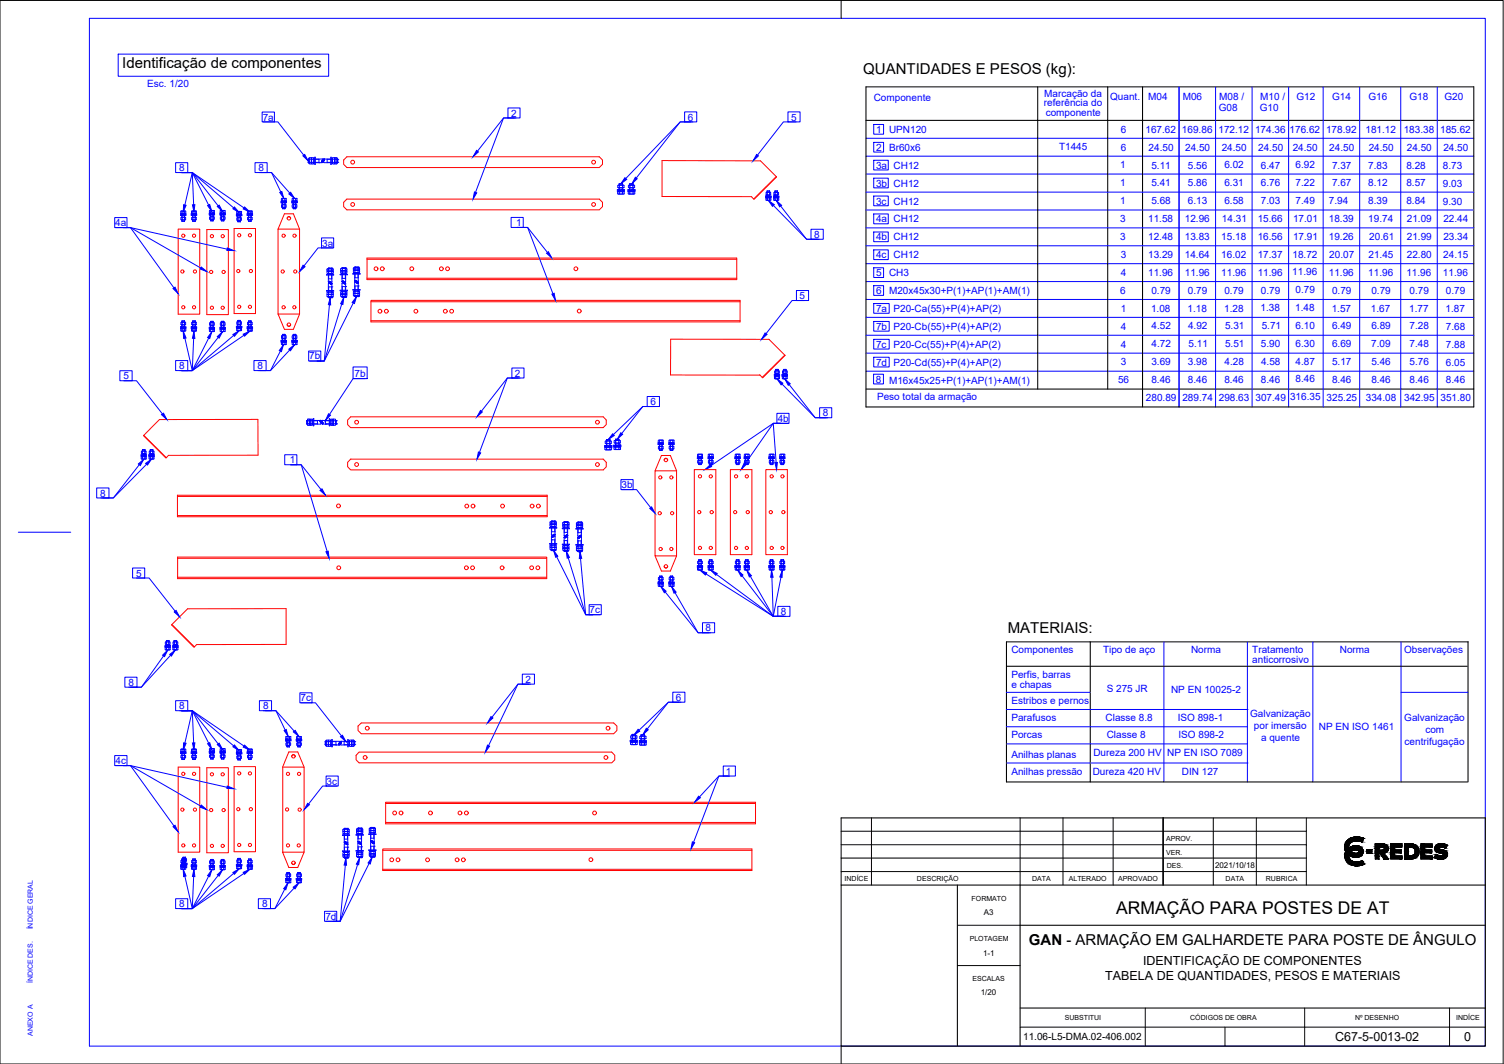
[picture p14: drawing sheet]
<svg xmlns="http://www.w3.org/2000/svg" width="420mm" height="297mm" viewBox="0 0 420 297" stroke-linecap="round" stroke-linejoin="round" font-family="sans-serif">
<defs><g id="words">
<text font-size="4.9" x="311.8" y="255">ARMAÇÃO PARA POSTES DE AT</text>
<g font-size="4.2">
<text x="34.2" y="19.1">Identificação de componentes</text>
<text x="241.2" y="20.6">QUANTIDADES E PESOS (kg):</text>
<text x="281.5" y="176.8">MATERIAIS:</text>
<text x="287.4" y="263.8">GAN - ARMAÇÃO EM GALHARDETE PARA POSTE DE ÂNGULO</text>
</g>
<g font-size="3.5">
<text x="319.3" y="269.4">IDENTIFICAÇÃO DE COMPONENTES</text>
<text x="308.8" y="273.6">TABELA DE QUANTIDADES, PESOS E MATERIAIS</text>
<text x="373" y="290.6">C67-5-0013-02</text>
<text x="409" y="290.6">0</text>
</g>
<g font-size="2.8" fill="#00f">
<text x="41.1" y="24.3">Esc. 1/20</text>
<text x="244.1" y="28.1">Componente</text>
<text x="291.6" y="29.6">referência do</text>
<text x="291.7" y="27">Marcação da</text>
<text x="310.1" y="28">Quant.</text>
<text x="320.8" y="28">M04</text>
<text x="330.4" y="28">M06</text>
<text x="340.6" y="28">M08 /</text>
<text x="352" y="28">M10 /</text>
<text x="362.2" y="28">G12</text>
<text x="372.1" y="28">G14</text>
<text x="382.3" y="28">G16</text>
<text x="393.7" y="28">G18</text>
<text x="403.5" y="28">G20</text>
<text x="73.4" y="33.6">7a</text>
<text x="142.8" y="32.5">2</text>
<text x="192.1" y="33.6">6</text>
<text x="221" y="33.6">5</text>
<text x="292.1" y="32.3">componente</text>
<text x="340.5" y="31">G08</text>
<text x="351.9" y="31">G10</text>
<text x="244.7" y="37.1">1</text>
<text x="248.4" y="37.1">UPN120</text>
<text x="295.9" y="41.9">T1445</text>
<text x="313.1" y="37">6</text>
<text x="320" y="37.1">167.62</text>
<text x="330.2" y="37.1">169.86 172.12 174.36 176.62 178.92</text>
<text x="381.5" y="37.1">181.12</text>
<text x="392.1" y="37.1">183.38</text>
<text x="402.3" y="37.1">185.62</text>
<text x="50.1" y="47.8">8</text>
<text x="72.2" y="47.8">8</text>
<text x="244.7" y="42.1">2</text>
<text x="244.7" y="47.1">3a</text>
<text x="248.4" y="42.1">Br60x6</text>
<text x="249.6" y="47.1">CH12</text>
<text x="313" y="47">1</text>
<text x="313.1" y="42">6</text>
<text x="320.9" y="42.1">24.50</text>
<text x="321.6" y="47.1">5.11</text>
<text x="331.1" y="42.1">24.50</text>
<text x="331.9" y="47.1">5.56</text>
<text x="341.3" y="42">24.50</text>
<text x="342.1" y="47">6.02</text>
<text x="351.5" y="42.1">24.50</text>
<text x="352.3" y="47.1">6.47</text>
<text x="361.1" y="42.1">24.50</text>
<text x="361.9" y="47">6.92</text>
<text x="371.3" y="42.1">24.50</text>
<text x="372.1" y="47.1">7.37</text>
<text x="382.2" y="47.1">7.83</text>
<text x="382.4" y="42.1">24.50</text>
<text x="392.9" y="47.1">8.28</text>
<text x="393" y="42.1">24.50</text>
<text x="403.1" y="47.1">8.73</text>
<text x="403.2" y="42.1">24.50</text>
<text x="244.7" y="52.1">3b</text>
<text x="249.6" y="52.1">CH12</text>
<text x="313" y="52">1</text>
<text x="321.6" y="52.1">5.41</text>
<text x="331.9" y="52.1">5.86</text>
<text x="342.1" y="52">6.31</text>
<text x="352.3" y="52.1">6.76</text>
<text x="361.9" y="52">7.22</text>
<text x="372.1" y="52.1">7.67</text>
<text x="382.2" y="52.1">8.12</text>
<text x="392.9" y="52.1">8.57</text>
<text x="403.1" y="52.1">9.03</text>
<text x="244.7" y="57.1">3c</text>
<text x="249.6" y="57.1">CH12</text>
<text x="313" y="57">1</text>
<text x="321.6" y="57.1">5.68</text>
<text x="331.9" y="57.1">6.13</text>
<text x="342.1" y="57">6.58</text>
<text x="352.3" y="57">7.03</text>
<text x="361.9" y="57">7.49</text>
<text x="371.2" y="57.1">7.94</text>
<text x="382.2" y="57.1">8.39</text>
<text x="392.9" y="57.1">8.84</text>
<text x="403.1" y="57.1">9.30</text>
<text x="32.2" y="63.1">4a</text>
<text x="144.2" y="63.1">1</text>
<text x="244.7" y="62.1">4a</text>
<text x="249.6" y="62.1">CH12</text>
<text x="313" y="62">3</text>
<text x="320.8" y="62">11.58</text>
<text x="331" y="62">12.96</text>
<text x="341.4" y="62">14.31</text>
<text x="351.4" y="62">15.66</text>
<text x="361.2" y="62">17.01</text>
<text x="371.2" y="62">18.39</text>
<text x="382.2" y="62">19.74</text>
<text x="393" y="62">21.09</text>
<text x="403.2" y="62.1">22.44</text>
<text x="90" y="68.8">3a</text>
<text x="227.5" y="66.4">8</text>
<text x="244.7" y="67.1">4b</text>
<text x="249.6" y="67.1">CH12</text>
<text x="313" y="67">3</text>
<text x="313.1" y="72">3</text>
<text x="320.8" y="67">12.48</text>
<text x="331" y="67">13.83</text>
<text x="331" y="72">14.64</text>
<text x="341.2" y="72">16.02</text>
<text x="341.2" y="67">15.18</text>
<text x="351.4" y="72">17.37</text>
<text x="351.4" y="67">16.56</text>
<text x="361.1" y="71.9">18.72</text>
<text x="361.2" y="67">17.91</text>
<text x="371.2" y="67">19.26</text>
<text x="371.3" y="72">20.07</text>
<text x="382.3" y="72">21.45</text>
<text x="382.5" y="67">20.61</text>
<text x="393" y="72">22.80</text>
<text x="393" y="67">21.99</text>
<text x="403.2" y="67">23.34</text>
<text x="244.7" y="72.1">4c</text>
<text x="244.7" y="77.1">5</text>
<text x="248.4" y="77.1">CH3</text>
<text x="249.6" y="72.1">CH12</text>
<text x="313.1" y="77">4</text>
<text x="320.8" y="72">13.29</text>
<text x="320.8" y="77">11.96</text>
<text x="331" y="77">11.96</text>
<text x="341.2" y="77">11.96</text>
<text x="351.4" y="77">11.96</text>
<text x="361" y="76.9">11.96</text>
<text x="371.2" y="77">11.96</text>
<text x="382.2" y="77">11.96</text>
<text x="392.9" y="77">11.96</text>
<text x="403.1" y="77.1">11.96</text>
<text x="403.2" y="72">24.15</text>
<text x="223.4" y="83.5">5</text>
<text x="244.7" y="82.1">6</text>
<text x="248.4" y="82.1">M20x45x30+P(1)+AP(1)+AM(1)</text>
<text x="313" y="82">6</text>
<text x="321.6" y="82">0.79</text>
<text x="331.9" y="82">0.79</text>
<text x="342.1" y="82">0.79</text>
<text x="352.3" y="81.9">0.79</text>
<text x="361.9" y="81.9">0.79</text>
<text x="372.1" y="82">0.79</text>
<text x="383.1" y="82">0.79</text>
<text x="393.8" y="82">0.79</text>
<text x="403.9" y="82.1">0.79</text>
<text x="244.7" y="87.1">7a</text>
<text x="249.6" y="87.1">P20-Ca(55)+P(4)+AP(2)</text>
<text x="313.1" y="87">1</text>
<text x="321.6" y="87">1.08</text>
<text x="331.8" y="87">1.18</text>
<text x="342" y="87">1.28</text>
<text x="352.2" y="86.9">1.38</text>
<text x="361.8" y="86.9">1.48</text>
<text x="372" y="87">1.57</text>
<text x="383" y="87">1.67</text>
<text x="393.7" y="87">1.77</text>
<text x="403.9" y="87.1">1.87</text>
<text x="244.7" y="92.1">7b</text>
<text x="249.6" y="92.1">P20-Cb(55)+P(4)+AP(2)</text>
<text x="313.1" y="92">4</text>
<text x="321.7" y="92">4.52</text>
<text x="331.9" y="92">4.92</text>
<text x="342.2" y="92">5.31</text>
<text x="352.5" y="91.9">5.71</text>
<text x="361.9" y="91.8">6.10</text>
<text x="372.1" y="91.9">6.49</text>
<text x="383.1" y="91.9">6.89</text>
<text x="393.7" y="91.9">7.28</text>
<text x="403.9" y="92.1">7.68</text>
<text x="86.4" y="100.4">7b</text>
<text x="244.7" y="97.1">7c</text>
<text x="249.6" y="97.1">P20-Cc(55)+P(4)+AP(2)</text>
<text x="313.1" y="97">4</text>
<text x="321.6" y="101.9">3.69</text>
<text x="321.7" y="97">4.72</text>
<text x="331.9" y="101.9">3.98</text>
<text x="332.1" y="97">5.11</text>
<text x="342.1" y="102">4.28</text>
<text x="342.2" y="97">5.51</text>
<text x="352.3" y="96.9">5.90</text>
<text x="352.3" y="101.9">4.58</text>
<text x="361.9" y="96.8">6.30</text>
<text x="361.9" y="101.8">4.87</text>
<text x="372.1" y="101.9">5.17</text>
<text x="372.1" y="96.9">6.69</text>
<text x="383.1" y="96.9">7.09</text>
<text x="383.1" y="101.9">5.46</text>
<text x="393.7" y="96.9">7.48</text>
<text x="393.8" y="101.9">5.76</text>
<text x="403.9" y="97.1">7.88</text>
<text x="34.5" y="105.9">5</text>
<text x="50.1" y="103">8</text>
<text x="71.9" y="103">8</text>
<text x="99" y="105.3">7b</text>
<text x="143.8" y="105.1">2</text>
<text x="244.6" y="106.8">8</text>
<text x="244.7" y="102.1">7d</text>
<text x="248.4" y="107.1">M16x45x25+P(1)+AP(1)+AM(1)</text>
<text x="249.6" y="102.1">P20-Cd(55)+P(4)+AP(2)</text>
<text x="312.3" y="107">56</text>
<text x="313.1" y="102">3</text>
<text x="321.6" y="106.9">8.46</text>
<text x="331.9" y="106.9">8.46</text>
<text x="342.1" y="107">8.46</text>
<text x="352.3" y="106.9">8.46</text>
<text x="361.9" y="106.8">8.46</text>
<text x="372.1" y="106.9">8.46</text>
<text x="383.1" y="106.9">8.46</text>
<text x="393.8" y="106.9">8.46</text>
<text x="403.9" y="102.1">6.05</text>
<text x="403.9" y="107">8.46</text>
<text x="181.7" y="113.1">6</text>
<text x="245" y="111.8">Peso total da armação</text>
<text x="320.1" y="111.9">280.89 289.74</text>
<text x="340.5" y="112">298.63</text>
<text x="350.7" y="111.9">307.49</text>
<text x="360.4" y="111.7">316.35</text>
<text x="370.6" y="111.9">325.25</text>
<text x="381.6" y="111.9">334.08</text>
<text x="392.3" y="111.9">342.95</text>
<text x="402.4" y="112">351.80</text>
<text x="217.3" y="117.8">4b</text>
<text x="229.8" y="116.2">8</text>
<text x="80.9" y="129.3">1</text>
<text x="173.6" y="136.3">3b</text>
<text x="28" y="138.6">8</text>
<text x="38" y="161">5</text>
<text x="164.7" y="171.2">7c</text>
<text x="218.1" y="171.7">8</text>
<text x="197.1" y="176.3">8</text>
<text x="282.5" y="182.3">Componentes</text>
<text x="308.1" y="182.3">Tipo de aço</text>
<text x="332.7" y="182.3">Norma</text>
<text x="349.8" y="185.2">anticorrosivo</text>
<text x="349.8" y="182.3">Tratamento</text>
<text x="374.3" y="182.3">Norma</text>
<text x="392.3" y="182.3">Observações</text>
<text x="35.9" y="191.5">8</text>
<text x="146.8" y="190.6">2</text>
<text x="282.5" y="189.3">Perfis, barras</text>
<text x="84" y="195.8">7c</text>
<text x="188.8" y="195.6">6</text>
<text x="282.5" y="192">e chapas</text>
<text x="282.5" y="196.6">Estribos e pernos</text>
<text x="309.2" y="193.2">S 275 JR</text>
<text x="327.2" y="193.4">NP EN 10025-2</text>
<text x="50.1" y="198">8</text>
<text x="73.5" y="198">8</text>
<text x="282.5" y="201.4">Parafusos</text>
<text x="308.9" y="201.4">Classe 8.8</text>
<text x="329" y="201.4">ISO 898-1</text>
<text x="349.2" y="200.3">Galvanização</text>
<text x="350.3" y="203.6">por imersão</text>
<text x="368.4" y="203.7">NP EN ISO 1461</text>
<text x="392.3" y="201.3">Galvanização</text>
<text x="282.5" y="206.1">Porcas</text>
<text x="309.2" y="206.1">Classe 8</text>
<text x="329.2" y="206.1">ISO 898-2</text>
<text x="352.3" y="206.9">a quente</text>
<text x="392.4" y="208.1">centrifugação</text>
<text x="398.2" y="204.7">com</text>
<text x="32.3" y="213.3">4c</text>
<text x="282.5" y="211.6">Anilhas planas</text>
<text x="305.4" y="211">Dureza 200 HV</text>
<text x="326.1" y="211">NP EN ISO 7089</text>
<text x="91.2" y="219.1">3c</text>
<text x="202.7" y="216.3">1</text>
<text x="282.5" y="216.4">Anilhas pressão</text>
<text x="305.3" y="216.4">Dureza 420 HV</text>
<text x="330.2" y="216.4">DIN 127</text>
<text x="50.1" y="253.3">8</text>
<text x="73.2" y="253.3">8</text>
<text x="90.9" y="256.8">7d</text>
</g>
<text font-size="2.8" x="285.8" y="290.4">11.06-L5-DMA.02-406.002</text>
<g font-size="2.2">
<text x="339.4" y="242.3">2021/10/18</text>
<text x="274.9" y="255.5">A3</text>
<text x="274.6" y="266.8">1-1</text>
<text x="274" y="277.9">1/20</text>
</g>
<g font-size="2">
<text x="325.8" y="238.6">VER.</text>
<text x="325.8" y="234.9">APROV.</text>
<text x="256.2" y="245.8">DESCRIÇÃO</text>
<text x="288.4" y="245.9">DATA</text>
<text x="298.6" y="245.9">ALTERADO</text>
<text x="312.4" y="245.9">APROVADO</text>
<text x="326" y="242.4">DES.</text>
<text x="342.4" y="245.9">DATA</text>
<text x="353.7" y="245.9">RUBRICA</text>
<text x="236" y="246">INDÍCE</text>
<text x="271.4" y="251.4">FORMATO</text>
<text x="270.9" y="262.7">PLOTAGEM</text>
<text x="271.7" y="274">ESCALAS</text>
<text x="297.4" y="284.8">SUBSTITUI</text>
<text x="332.5" y="284.8">CÓDIGOS DE OBRA</text>
<text x="378.5" y="284.8">Nº DESENHO</text>
<text x="406.8" y="284.8">INDÍCE</text>
</g>
<g font-size="2" fill="#00f">
<text x="9.2" y="259.5" transform="rotate(-90 9.2 259.5)">ÍNDICE GERAL</text>
<text x="9.2" y="274.5" transform="rotate(-90 9.2 274.5)">ÍNDICE DES.</text>
<text x="9.2" y="289.2" transform="rotate(-90 9.2 289.2)">ANEXO A</text>
</g>
</g></defs>
<!-- layer: folha -->
<path d="M0 .1h419.9v296.9h-419.9zM235 .1v5M235 292v5" fill="none" stroke="#000" stroke-width=".28"/>
<path d="M25 5.1h389.9v286.9h-389.9zM5.1 148.6h14.7" fill="none" stroke="#00f" stroke-width=".28"/>
<!-- layer: Medio -->
<g fill="none" stroke="#f00" stroke-width=".28">
<path d="M96.9 43.8h70.5l.9 .9v1.2l-.9 .9h-70.5l-.9-.9v-1.2zM96.9 55.6h70.5l.9 .9v1.2l-.9 .9h-70.5l-.9-.9v-1.2zM184.9 44.8l27.6 .1 4.4 4.5-6.3 6.3-.7-.8h-25zM216.8 49.3l-6.2 6.2M49.8 64h6v23.7h-6zM57.8 64.1h6v23.7h-6zM65.4 63.8h6v23.7h-6zM77.7 64h6v23.7h-6M77.7 64v23.7M81.2 60.9a.49 .49 0 0 0-.5-.4 .49 .49 0 0 0-.5 .5M83.7 64l-1.7-4.3h-2.5l-1.8 4.3M102.5 72.4h103.3"/>
<path d="M102.5 72h103.3v6.1h-103.3zM102.5 77.7h103.3M77.7 87.7l1.8 4.2h2.5l1.7-4.2M80.2 90.6a.49 .49 0 0 0 .5 .5 .49 .49 0 0 0 .5-.5M103.6 83.9h103.1v6h-103.1zM103.6 89.5h103.1M103.6 84.2h103.1M219.2 99.1l-6.3 6.3-.7-.8M44.5 117.1h27.5l.1 10h-25l-.7 .8-6.3-6.3zM98 116.4h70.5l.9 .9v1.2l-.9 .9h-70.5l-.9-.9v-1.2zM212.3 104.7h-25l.1-10h27.4l4.5 4.5-6.2 6.3M40.2 121.5l6.2 6.3"/>
<path d="M49.6 138.3h103.3v6h-103.3zM49.6 138.6h103.3M98 128.2h70.5l.9 .9v1.2l-.9 .9h-70.5l-.9-.9v-1.2zM183 131.4l1.8-4.2h2.5l1.7 4.2M185.5 128.4a.49 .49 0 0 1 .6-.4 .49 .49 0 0 1 .4 .5M189 131.4h-6v23.8h6M189 131.4v23.8M194 131.1h6v23.7h-6zM204 131.1h6v23.7h-6zM213.9 131.1h6.1v23.7h-6.1zM49.6 143.9h103.3M49.6 155.5h103.1v6h-103.1z"/>
<path d="M49.6 155.9h103.1M183 155.2l1.8 4.2h2.5l1.7-4.2M186.5 158.1a.49 .49 0 0 1-.4 .4 .49 .49 0 0 1-.6-.4M48 174.4l6.3 6.2M49.6 161.2h103.1M52.4 170l27.5-.1v10h-25l-.7 .8-6.3-6.3zM49.8 214.2h6v23.7h-6zM57.8 214.3h6v23.8h-6zM65.4 214h6v23.8h-6zM79 214.3v23.7M82.5 211.2a.49 .49 0 0 0-.6-.4 .49 .49 0 0 0-.4 .4M85 214.2l-1.8-4.3h-2.5l-1.8 4.3h6.1v23.7h-6.1l1.8 4.3h2.5l1.8-4.3"/>
<path d="M100 202.7l.9-.9h70.5l.9 .9v1.3l-.9 .8h-70.5l-.9-.8zM100.3 210h70.6l.8 .9v1.2l-.8 .9h-70.6l-.8-.9v-1.2zM106.9 237h103.1v6h-103.1zM106.9 237.4h103.1M107.7 224.3h103.4M107.7 224h103.4v6h-103.4zM107.7 229.6h103.4M81.5 240.8a.49 .49 0 0 0 .4 .5 .49 .49 0 0 0 .6-.4M106.9 242.7h103.1"/>
<circle cx="98.5" cy="57.1" r=".53"/>
<circle cx="98.5" cy="45.3" r=".53"/>
<circle cx="165.8" cy="45.3" r=".53"/>
<circle cx="165.8" cy="57.1" r=".53"/>
<circle cx="50.9" cy="75.8" r=".44"/>
<circle cx="51.2" cy="65.8" r=".44"/>
<circle cx="54.2" cy="65.8" r=".44"/>
<circle cx="54.5" cy="75.8" r=".44"/>
<circle cx="59" cy="75.9" r=".44"/>
<circle cx="59.2" cy="65.9" r=".44"/>
<circle cx="62.2" cy="65.9" r=".44"/>
<circle cx="62.5" cy="75.9" r=".44"/>
<circle cx="66.6" cy="75.7" r=".44"/>
<circle cx="66.8" cy="65.7" r=".44"/>
<circle cx="69.8" cy="65.7" r=".44"/>
<circle cx="70.1" cy="75.7" r=".44"/>
<circle cx="79" cy="75.8" r=".44"/>
<circle cx="79.2" cy="65.8" r=".44"/>
<circle cx="80.7" cy="60.9" r=".49"/>
<circle cx="82.3" cy="65.8" r=".44"/>
<circle cx="82.5" cy="75.8" r=".44"/>
<circle cx="105" cy="75" r=".53"/>
<circle cx="106.8" cy="75" r=".53"/>
<circle cx="115" cy="75" r=".53"/>
<circle cx="123.3" cy="75" r=".53"/>
<circle cx="125" cy="75" r=".53"/>
<circle cx="160.9" cy="75" r=".53"/>
<circle cx="51.2" cy="85.8" r=".44"/>
<circle cx="54.2" cy="85.8" r=".44"/>
<circle cx="59.2" cy="85.9" r=".44"/>
<circle cx="62.2" cy="85.9" r=".44"/>
<circle cx="66.8" cy="85.7" r=".44"/>
<circle cx="69.8" cy="85.7" r=".44"/>
<circle cx="79.2" cy="85.8" r=".44"/>
<circle cx="80.7" cy="90.7" r=".49"/>
<circle cx="82.2" cy="85.8" r=".44"/>
<circle cx="106.1" cy="86.9" r=".53"/>
<circle cx="107.9" cy="86.9" r=".53"/>
<circle cx="116.2" cy="86.9" r=".53"/>
<circle cx="124.4" cy="86.9" r=".53"/>
<circle cx="126.2" cy="86.9" r=".53"/>
<circle cx="161.8" cy="86.8" r=".53"/>
<circle cx="99.6" cy="117.9" r=".53"/>
<circle cx="166.9" cy="117.9" r=".53"/>
<circle cx="99.6" cy="129.7" r=".53"/>
<circle cx="166.9" cy="129.7" r=".53"/>
<circle cx="184.5" cy="133.3" r=".44"/>
<circle cx="186" cy="128.4" r=".49"/>
<circle cx="187.6" cy="133.3" r=".44"/>
<circle cx="195.6" cy="133" r=".44"/>
<circle cx="198.6" cy="133" r=".44"/>
<circle cx="205.6" cy="133" r=".44"/>
<circle cx="208.6" cy="133" r=".44"/>
<circle cx="215.6" cy="133" r=".44"/>
<circle cx="218.6" cy="133" r=".44"/>
<circle cx="94.5" cy="141.2" r=".53"/>
<circle cx="94.6" cy="158.5" r=".53"/>
<circle cx="130.3" cy="158.5" r=".53"/>
<circle cx="130.4" cy="141.3" r=".53"/>
<circle cx="132" cy="158.5" r=".53"/>
<circle cx="132.1" cy="141.3" r=".53"/>
<circle cx="140.3" cy="158.5" r=".53"/>
<circle cx="140.4" cy="141.3" r=".53"/>
<circle cx="148.5" cy="158.5" r=".53"/>
<circle cx="148.6" cy="141.3" r=".53"/>
<circle cx="150.3" cy="158.5" r=".53"/>
<circle cx="150.4" cy="141.3" r=".53"/>
<circle cx="184.3" cy="143.3" r=".44"/>
<circle cx="184.5" cy="153.3" r=".44"/>
<circle cx="186" cy="158.1" r=".49"/>
<circle cx="187.6" cy="153.3" r=".44"/>
<circle cx="187.8" cy="143.3" r=".44"/>
<circle cx="195.3" cy="143" r=".44"/>
<circle cx="195.6" cy="153" r=".44"/>
<circle cx="198.6" cy="153" r=".44"/>
<circle cx="198.8" cy="143" r=".44"/>
<circle cx="205.4" cy="143" r=".44"/>
<circle cx="205.6" cy="153" r=".44"/>
<circle cx="208.6" cy="153" r=".44"/>
<circle cx="208.9" cy="143" r=".44"/>
<circle cx="215.3" cy="143" r=".44"/>
<circle cx="215.6" cy="153" r=".44"/>
<circle cx="218.6" cy="153" r=".44"/>
<circle cx="218.8" cy="143" r=".44"/>
<circle cx="51.2" cy="216" r=".44"/>
<circle cx="54.2" cy="216" r=".44"/>
<circle cx="59.2" cy="216.2" r=".44"/>
<circle cx="62.2" cy="216.2" r=".44"/>
<circle cx="66.8" cy="215.9" r=".44"/>
<circle cx="69.8" cy="215.9" r=".44"/>
<circle cx="80.5" cy="216" r=".44"/>
<circle cx="82" cy="211.1" r=".49"/>
<circle cx="83.5" cy="216" r=".44"/>
<circle cx="102" cy="211.5" r=".53"/>
<circle cx="102.6" cy="203.3" r=".53"/>
<circle cx="169.3" cy="211.5" r=".53"/>
<circle cx="169.9" cy="203.3" r=".53"/>
<circle cx="50.9" cy="226" r=".44"/>
<circle cx="51.2" cy="236" r=".44"/>
<circle cx="54.2" cy="236" r=".44"/>
<circle cx="54.5" cy="226" r=".44"/>
<circle cx="59" cy="226.2" r=".44"/>
<circle cx="59.2" cy="236.1" r=".44"/>
<circle cx="62.2" cy="236.1" r=".44"/>
<circle cx="62.5" cy="226.2" r=".44"/>
<circle cx="66.6" cy="225.9" r=".44"/>
<circle cx="66.8" cy="235.9" r=".44"/>
<circle cx="69.8" cy="235.9" r=".44"/>
<circle cx="70.1" cy="225.9" r=".44"/>
<circle cx="80.2" cy="226" r=".44"/>
<circle cx="80.5" cy="236" r=".44"/>
<circle cx="83.5" cy="236" r=".44"/>
<circle cx="83.7" cy="226" r=".44"/>
<circle cx="110.3" cy="227" r=".53"/>
<circle cx="112" cy="227" r=".53"/>
<circle cx="120.2" cy="227" r=".53"/>
<circle cx="128.5" cy="227" r=".53"/>
<circle cx="130.3" cy="227" r=".53"/>
<circle cx="165.1" cy="240" r=".53"/>
<circle cx="166.1" cy="227" r=".53"/>
<circle cx="82" cy="240.9" r=".49"/>
<circle cx="109.4" cy="240" r=".53"/>
<circle cx="111.2" cy="240" r=".53"/>
<circle cx="119.4" cy="240" r=".53"/>
<circle cx="127.7" cy="240" r=".53"/>
<circle cx="129.4" cy="240" r=".53"/>
</g>
<!-- layer: Fino -->
<g fill="none" stroke="#00f" stroke-width=".28">
<path d="M33 15.1h58.8v6.2h-58.8zM241.9 38.6h169.8M244.1 34.8h2.7v2.7h-2.7zM244.1 39.7h2.7v2.8h-2.7zM329.4 24.3v89.3M339.6 24.3v89.3M349.8 24.3v89.3M360 24.3v89.3M369.6 24.3v89.3M379.8 24.3v89.3M391.3 24.3v89.3M401.5 24.3v89.3"/>
<path d="M50.5 59.6h1.4v.2h-1.4zM50.7 58.9h1M50.8 59.5v.1M50.8 59.8v.1M50.8 59v.6M50.9 59h.6M50.9 59h-.4v.6h1.4v-.6M50.9 59.6h.1M50.9 59.8v.1M51.5 59.8l.4 .3-.7 .1 .7-.2M51.5 59v.6M51.5 59h.4"/>
<path d="M51.7 59.5l-.1 .1M53.4 59.6h1.5v.2h-1.5zM53.7 58.9h1M53.8 59.5v.1M53.8 59.8v.1M53.8 59v.6M53.9 59h.6M53.9 59h-.4v.6h1.4v-.6M53.9 59.6h.1M53.9 59.8v.1M54.5 59.8l.4 .3-.7 .1 .7-.2M54.5 59l.1 .5"/>
<path d="M54.5 59h.4M58.5 59.5h1.4v.2h-1.4zM58.7 58.8h1M58.8 58.8v.6M58.8 59.7v.1M58.9 58.8h.6M58.9 58.8h-.4v.6h1.4v-.6h-.3M59.5 59.4v.1M59.5 59.7v.2M59.6 59.8h.3v.2l-.7 .1 .7-.3M59.6 58.8v.6M59.6 59.7v.2"/>
<path d="M59.7 59.4l-.1 .1M61.5 59.5h1.4v.2h-1.4zM61.7 58.8h1M61.8 59.7v.1M61.8 58.8v.6M61.9 58.8h.6M61.9 58.8h-.4v.6h1.4v-.6h-.4v.7M61.9 60v.6h.6v-.6M61.9 59.7v.1M62.5 59.7v.2M62.6 59.8h.3v.2l-.7 .1 .7-.3M62.6 59.7v.2"/>
<path d="M62.7 59.4l-.1 .1M66 59.8l1.6 .1zM66.1 59.1v.6h1.4v-.6M66.1 59.1h1.4M66.3 59.1h1M66.4 59.7h.1M66.4 59.8h.1M66.4 59.9v.2M66.5 59.1v.7M66.5 59.9v.2M67.1 59.1v.7M67.1 59.9v.3"/>
<path d="M67.2 59.9l.4 .3-.8 .2 .8-.3M67.2 59.8h.1M67.2 59.7h.1M69 59.6h1.6v.2h-1.6zM69.3 58.9h1M69.4 59.8v.1M69.5 59l-.1 .5M69.5 59.8v.1M69.5 59h1M69.5 59h-.4v.6h1.4v-.6M70.1 59.8v.2M70.1 59v.6"/>
<path d="M70.2 59.8l.4 .3-.8 .1 .1-.2h.7M70.3 59.5l-.1 .1M78.5 56.6v-.1l.7-.1-.7 .2h.4M78.5 56.2l1.5 .1zM78.6 55.5v.5h1.4v-.5M78.6 55.4h1.4M78.7 57.8l.1-.7 .1 .7M78.7 57.8h.3M78.8 57.1h1M78.8 57.9h1M78.8 55.4h1M78.9 56l.1 .1"/>
<path d="M78.9 58.2h.8zM78.9 56.3v.1M78.9 56.6v.5M78.9 57.9v.4M78.9 55.5v.7M79 57.2h.6M79 57.8h.9M79.6 56.3v.2M79.6 56.6v.5M79.6 57.9v.4M79.6 55.5v.7M79.6 57.2v.6"/>
<path d="M79.6 57.2h.3v.6M79.7 56.3l.3 .3-.7 .1 .7-.2M79.7 56.1v.1M79.7 56.6v.5M79.7 57.9v.3M79.7 56v.1M81.5 56.6v-.1l.8-.1-.8 .2h.4M81.5 56.2l1.6 .1zM81.6 55.5v.5h1.4v-.5M81.6 55.4h1.4M81.8 57.1h1M81.8 57.9h1"/>
<path d="M81.8 55.4h1M81.9 56v.1M81.9 58.2h.8zM81.9 56.3v.1M81.9 56.6v.5M81.9 57.9l.1 .4M82 55.5l-.1 .7M82 57.2v.6M82.6 56.3v.2M82.6 56.6v.5M82.6 57.2v.6M82.6 57.9v.4"/>
<path d="M82.6 55.5v.7M82.6 57.2h.3v.6M82.6 57.2h-.9l-.1 .6M82.7 56.3l.4 .3-.8 .1 .8-.2M82.7 56.1v.1M82.7 56.6v.5M82.7 57.9v.3M82.7 56v.1M82.9 57.8h-1.2M86.1 45.3h.1M86.1 44.9h.1M86.1 44.5h.1"/>
<path d="M86.1 44.5v.8M86.1 45.3l.1 .1M86.1 44.5h.3M86.1 45.3h.3M86.2 44.4l-.1 .1M86.2 44.4h.1M86.2 45.4h.1M86.2 44.4v1M86.2 44.4h.2M86.2 45.4h.2M86.4 44.1v.3h.5M86.5 44.4v.9"/>
<path d="M86.9 45.3h-.5v.3M87 44.4v-.3l.1 1.2M87 45.3v.3M87 44.4v.9M87 44.2l-.1-.2h-.5v.2v1.6l.6-.2M87 44.2l.1-.2 .6 .2v1.4M87 44.2v1.4M87 44.4h.6M87 45.4h.1M87 45.6h.7M87.1 45.3l-.1 .3M87.1 45.3h.5"/>
<path d="M87.6 45.3l.1 .3M87.6 44.4v.9M87.7 44.1l-.1 .3M87.7 44.5h.2M87.7 44.4h.2M87.7 45.4h.2M87.7 45.3h.2M87.9 43.9h.2v2h-.2zM88.1 44.5h1M88.1 45.3h1M88.1 44.4l2 .1M88.1 45.4h1.9"/>
<path d="M89.1 45.4h.1M89.1 44.4v1M89.9 45.2v.1M89.9 45.3l.1 .1M90 44.9l-.1 .1M90 44.9l-.1 .3 .1-.3M90 44.9l-.2 .2M90 44.4h.1M90 44.9h.1M90 45.3v.1M90.1 44.8l-.1 .1M90.1 44.8h.1"/>
<path d="M90.1 45l-.2 .3M90.1 45.3l-.1 .1M90.1 44.9l.1 .1M90.1 44.4l.1 .1M90.2 45.2v-.2l-.3 .4M90.2 44.5l-.1 .3M90.4 45v.2M90.4 45.2v.1M90.4 45.3h.1M90.4 44.4v.1M90.4 44.9v.1M90.5 44.4l-.1 .1"/>
<path d="M90.5 44.9h-.1M90.5 44.4l-.1 .4 .3-.2M90.5 44.8v.1M90.5 45.3l1.9 .1M90.5 44.4h1.9M90.5 44.4h.1M90.5 44.4l-.2 .3M90.5 44.4l-.2 .2M90.6 44.4v.1M90.6 44.4l-.2 .4zM90.6 44.7l-.1 .2M90.6 44.8l-.1 .1"/>
<path d="M90.7 44.6l-.2 .3M91.4 44.5h1M91.4 45.3h1M91.4 44.4v1M92.4 43.9l.1 2zM92.5 44.5h.3M92.5 44.4h.3M92.5 45.4h.3M92.5 45.3h.3M92.8 45.6h.7M92.9 44.1v.3h.5M92.9 44.4v.9"/>
<path d="M93.4 45.3h-.5v.3M93.4 45.3l.1 .3M93.4 44.4l.1-.3 .1 1.2M93.5 44.4v.9M93.5 44.4h.6v.3v.6h-.5M93.5 45.4h.1M93.5 44.2l-.1-.2-.6 .2v1.4M93.5 44.2v1.4M93.5 44.2l.1-.2h.5v.2v1.4M93.5 45.6h.6M93.6 45.3l-.1 .3M94.1 44.5h.3"/>
<path d="M94.1 45.4h.2M94.2 44.1l-.1 .3h.2M94.3 44.4v1M94.3 44.4l.1 .1M94.4 45.3h-.3l.1 .3M94.4 44.5l-.1 .9M94.4 45.3h.1M94.4 44.9h.1M94.4 44.5h.1M172.5 53.3l1.9 .1zM172.6 51.8v.6M172.8 54.2h1.4"/>
<path d="M172.8 52.4h1.3M172.8 51.7h1.3M172.9 53.5l.1 .6M173 52.4v.6M173 53.1v.2M173 53h-.5l.9 .2-.9-.2M173 51.3v.4M173 51.8v.6M173 51.8h-.4M173 51.8h.9M173.9 51.3h-.9M173.9 51.3v.4"/>
<path d="M173.9 52.4v.5M173.9 53.1v.2M173.9 53.4v.1M173.9 53.5v.6h-.9M173.9 51.8v.6M173.9 51.8h.4v.6M173.9 53.1h.5v-.1l-.9-.1 .9 .2M173.9 53.5h.1M173.9 54.1h.5v-.6h-1.9v.6h.5M174.3 52.3h-1.7M175.4 53.3l2 .1zM175.7 54.2h1.4"/>
<path d="M175.8 52.4h1.3M175.8 51.7h1.3M175.8 53.5h.1M175.9 51.3v.4M175.9 52.4v.6M175.9 53.1v.2M175.9 53h-.5l1 .2-1-.2M175.9 53.5l.1 .6h.9M176 51.3v.4M176 51.8v.6M176 52.4v.6M176 53.1v.2"/>
<path d="M176 53.4v.1M176 51.8h-.4l-.1 .6M176 51.8h.8v.6M176.8 51.3h-.9M176.8 53.4l.1 .7h.4v-.6h-1.8v.6h.5M176.8 51.3v.4M176.8 52.4v.5M176.8 53.1v.2M176.8 52.3h-1.2M176.9 51.8h.4M176.9 53.1h.5v-.1l-1-.1 1 .2M176.9 51.3v.4"/>
<path d="M176.9 52.4v.5M176.9 53.1v.2M176.9 53.4v.1M176.9 53.4l.1 .1M177.3 51.8v.6M177.3 52.3h-.4M213.9 55h1.5v.2h-1.5zM214 55.9v-.6h1.3v.6M214 53.8l1.2-.1 .1 .6-1.3 .1zM214.2 54.4h.9M214.2 53.7h.9M214.2 56h1"/>
<path d="M214.3 55.2v.7M214.3 53.4v.3M214.3 54.4v.3M214.3 54.9v.1M214.3 54.7h-.4l.7 .2h-.7v-.2M214.3 53.3v1.1M214.3 54.4v.4M215 53.3l-.7 .1M215 53.3v1.1M215 54.4v.3M215 54.8v.2M215 55.2v.7"/>
<path d="M215 53.4v.3M215.1 55.2h.1M215.4 55.8h-1.4M215.4 54.9l-.7-.3 .7 .1-.4 .3M216.1 55h1.5v.2h-1.5zM216.1 55.9v-.6h1.4v.6M216.2 55.8h.3M216.2 53.8v.6M216.3 56h1.1M216.4 54.4h.9M216.4 53.7h.9M216.4 55.2l.1 .7"/>
<path d="M216.5 54.4v.4M216.5 54.9v.1M216.5 54.7h-.4l.7 .2h-.7v-.2M216.5 53.3l.7 .1zM216.5 53.3v1h-.3M216.5 53.8h-.3M216.6 53.7h.8l.1 .6h-.9M217.2 53.3v1.1M217.2 54.4v.3M217.2 54.8v.2M217.2 55.2v.1M217.2 53.4v.3"/>
<path d="M217.2 55.3v.6M217.3 55.2h.1M217.6 55.8h-1M217.6 54.9l-.7-.3 .7 .1-.4 .3M241.9 43.6h169.8M241.9 48.6h169.8M241.9 53.6h169.8M241.9 58.6h169.8M244.1 44.7h4v2.8h-4zM244.1 49.7h4v2.7h-4zM244.1 54.7h4v2.7h-4zM244.1 59.7h4v2.8h-4z"/>
<path d="M50.5 60.2v-.2l.7-.1-.7 .3h.3v.5M50.5 60.7l.1 .6h.3M50.7 60.7h1M50.7 61.4h1M50.8 61.7l.7 .1M50.8 61.4v.3M50.9 61.3h.6M50.9 61.3v-.6h.2h.4v.6M50.9 60.1v.6h-.3M50.9 61.4v.4M51.5 60.2l.1 .5h.3M51.6 61.4l-.1 .4"/>
<path d="M51.9 60.7v.6M51.9 61.3h-.3M53.4 60.2v-.2l.8-.1-.8 .3h.4v.5M53.5 60.7l.1 .6h.3M53.7 60.7h1M53.7 61.4h1M53.8 61.7l.7 .1M53.8 61.4v.3M53.9 61.3h.6M53.9 61.3v-.6h.2h.4v.6M53.9 60.1v.6h-.3M53.9 61.4v.4"/>
<path d="M54.5 60.2l.1 .5h.3M54.6 61.4l-.1 .4M54.8 60.7v.6M54.9 61.3h-.3M58.5 60v-.1l.7-.1-.7 .2h.3v.5l.7 .1v-.6M58.5 60.6v.6M58.6 60.6h.3v1.1M58.6 61.1h.3M58.7 60.5h1M58.7 61.3h1M58.8 61.6h.8zM58.9 61.2h.6"/>
<path d="M59.5 60.6v1.1M59.6 60v.5M59.6 61.3v.3M59.6 60.6h.3v.6M59.9 61.1h-.3M61.5 60v-.1l.7-.1-.7 .2h.3v.5M61.6 60.6v.6M61.6 60.6h.3v1.1M61.6 61.1h.3M61.7 60.5h1M61.7 61.3h1M61.8 61.6l.7 .1"/>
<path d="M61.8 61.3v.3M61.9 61.2h.6M62.5 60.6v1.1M62.6 60v.5M62.6 61.3v.3M62.6 60.6h.3v.6M62.9 61.1h-.3M66 60.3l.8-.2-.8 .2h.4M66.2 60.9v.6M66.2 60.9h1.2M66.3 60.8h1M66.3 61.5h1"/>
<path d="M66.4 61.8l.7 .1M66.4 60.2v.6M66.4 61.5v.3M66.5 60.2v.6M66.5 60.9v.6M66.5 61.5v.4M67.1 60.3v.5M67.1 60.9v.6M67.1 61.5v.4M67.2 60.3v.5M67.2 61.5v.3M67.4 60.9v.6"/>
<path d="M67.4 61.4h-1.2M69 60.2v-.2l.8-.1-.8 .3h.4v.5M69.2 60.7v.6h.3M69.3 60.7h1M69.3 61.4h1M69.4 61.7l.7 .1M69.4 61.4v.3M69.5 61.3v-.6h.2h.5l-.1 .6M69.5 60.1v.6h-.3M69.5 61.4v.4M69.5 61.3h.7M70.1 60.2v.5h.3"/>
<path d="M70.1 61.4v.4M70.2 60.2v.5M70.2 61.4v.3M70.4 60.7v.6h-.3M91.2 76.7l2 .1zM91.5 75.7v.7M91.5 75.7h1.5M91.5 75.1h.3M91.5 75.7h.3v.6h-.3M91.5 75.1h-.1l.1 .6M91.5 75.1h1.5v.6M91.7 74.9v.2"/>
<path d="M91.7 76.4v.3M91.7 76.8v1.9M91.7 79.2v1.9M91.7 77.8h1M91.7 78.7l.2 .2M91.7 78.7l.1 .1M91.8 79.1l-.1 .1M91.8 78.6l-.1 .1M91.8 78.6l.4 .2M91.8 75.1v.5l-.3 .1M91.8 78.6l.3 .3-.4-.2M91.8 78.8h.1"/>
<path d="M91.8 79.1h.4M91.8 79.1h.1M91.8 74.8v.3h.9M91.8 74.8l.9 .1h-1M91.8 74.8h.1M91.8 76.4v.3M91.8 76.8v1M91.8 74.8l-.1 .1M91.8 78.6l.3 .2-.4-.1M91.8 75.6h.9M91.8 76.2h.9M91.8 75.7h.9"/>
<path d="M92 78.6l.2 .1M92.1 78.5h-.2M92.2 79.1h.1M92.2 78.8h-.1M92.2 78.7v.1M92.2 78.6h-.1l.1 .1M92.2 78.6v.1M92.2 74.8h.1M92.2 79.2l.3 .2-.3-.2M92.2 79.2h.1M92.2 78.7h.1M92.3 79.1l-.1 .1"/>
<path d="M92.4 79.3h.1M92.3 78.7l.1 .1M92.3 79.1l.3 .3M92.3 79.1l.4 .2M92.4 79.1h-.1M92.4 79.1l.3 .2M92.4 79h.2M92.4 79.3h.2M92.4 78.8h.2M92.5 79.1l.2 .1M92.6 79.1l.1 2M92.6 79.1l.2 .1"/>
<path d="M92.7 74.8h.1M92.7 75.8v.5M92.7 74.8v.3M92.7 75.1v.5M92.7 76.4v.3M92.7 76.8v1.9M92.7 79.3h-.1M92.7 75.6l.3 .1M92.7 76.3h.3M92.7 79.2v.1M92.8 79.2h-.1M92.8 78.7l-.2 .1"/>
<path d="M93 75.7v.7h-1.5M93 75.1h-.3M93 75.7h-.3M95 76.6l2.1 .1zM95.3 75l-.1 .1v.5h.1M95.3 75.6l-.1 .1 .1 .6M95.3 75h1.5M95.3 75.6h1.5M95.3 76.3h1.5M95.3 74.9l.3 .1M95.3 75.6l.3 .1M95.5 74.8h1.1"/>
<path d="M95.5 74.8v.2M95.5 75.6h.1M95.5 76.3v.3M95.5 76.7v1.9M95.5 79.1v1.9M95.5 77.7h1.1M95.5 78.7h.2M95.5 78.6l.3 .2M95.5 78.6h.1M95.6 79l-.1 .1M95.6 78.5l-.1 .1M95.6 78.6l.1 .1"/>
<path d="M95.6 78.7h.1M95.6 74.8h1M95.6 74.8h.1M95.6 75.7v.2a.58 .58 0 0 0 .9 .3l.3 .1M95.6 74.8v.2M95.6 75.1v.5M95.6 76.3v.3M95.6 76.7v1M95.6 74.8h-.1M95.6 75.5l1.2 .1M95.6 75.5l-.3 .1M95.6 76.2l-.3 .1"/>
<path d="M95.7 79l-.1 .1M95.7 78.5h-.1M95.7 78.5l.3 .2M95.7 78.9l-.1 .1M95.7 78.5l.2 .2h-.2M95.8 78.5l.2 .2M95.9 78.9h-.2M95.9 78.4h-.2M95.9 78.5l.2 .1M95.9 78.9l.1 .1M96 79v.1M96 78.7h-.1"/>
<path d="M96 78.5h.1M96.1 74.8h.1M96.1 79.2h.1M96.1 79.1l.2 .2M96.1 79.1l.3 .1M96.1 79.1l.1 .1M96.1 78.6h.1M96.1 79v.1M96.1 78.5v.1M96.1 78.6v.1M96.1 79l.3 .2M96.2 79l.2 .2h-.2"/>
<path d="M96.2 78.9v.1M96.2 78.8h.2M96.3 78.9l.3 .3M96.3 78.9h.1M96.3 78.9l.1 .3M96.4 79l.2 .1M96.4 78.9l.1 .1M96.5 74.8h.1M96.5 75.7v.5M96.5 74.8v.2M96.5 75.1v.5M96.5 76.3v.3"/>
<path d="M96.5 76.7v1M96.5 79h.1M96.5 79.1v.1M96.5 79v.1M96.6 74.8v.2M96.6 75.6h.1M96.6 76.3v.3M96.6 76.7v1.9M96.6 79.1v1.9M96.6 78.6l-.2 .1M96.8 75v.6M96.8 75.6v.7"/>
<path d="M96.8 74.9l-1.2 .1M96.8 75.6l-1.2 .1M98.6 76.4h2v.1h-2zM98.8 75.4h1.5M98.9 74.8h.3M98.9 75.4l.3 .1M99.1 74.6v.2M99.1 75.4v.1M99.1 76.1v.3M99.1 76.5v1.9M99.1 74.6h1M99.1 77.5h1"/>
<path d="M99.1 78.4l.2 .2M99.1 78.4l.3 .2M99.1 79.8h1M99.1 78.4v.1M99.1 78.4h.1M99.1 78.4l.2 .1h-.2M99.1 75.5v.5M99.2 75.4h-.3M99.2 74.5l.9 .1M99.2 74.5h.1M99.2 74.5l-.1 .9M99.2 76.1v.3"/>
<path d="M99.2 76.5v1M99.2 79.8v1.1M99.2 74.5l-.1 .1M99.2 75.4h1.2M99.2 74.9h.9M99.2 75.5h.9M99.3 78.8l-.2 .1v2M99.3 78.8h.3M99.3 78.3l.3 .2zM99.4 78.3h.1M99.5 78.3h.1M99.5 78.5h-.2"/>
<path d="M99.5 78.3l.1 .1M99.5 78.5l-.3-.2 .3 .3M99.5 78.5h.1M99.6 78.4l-.1 .1M99.6 78.9h.1M99.6 74.5h.1M99.6 79h.1M99.6 78.9l.3 .2M99.6 78.4v.1M99.6 78.5h.1M99.7 78.5h.1M99.7 78.8l.3 .3"/>
<path d="M99.7 78.8l.3 .2M99.8 78.8h-.2M99.8 78.8l.3 .2-.5-.1M99.8 78.7h.2M99.8 78.6h.2M99.9 78.8l.2 .2-.1-.2M100 79.1h-.1M100 74.5h.1M100 75.5v.5M100 74.5v.9M100 76.1v.3M100 76.5v1"/>
<path d="M100 79.8v1.1M100 78.5h.1M100.1 78.8v.1M100.1 74.6v.2h.3M100.1 79.8h.1M100.1 76.5v1.9M100.1 75.4v.1M100.1 76.1v.3M100.1 78.9v2M100.1 78.9l-.1 .1M100.3 75.4l.2-.6h-1.7v.6M100.3 75.4v.7h-1.5v-.7"/>
<path d="M100.4 75.4l-.3 .1M100.4 76h-1.5M241.9 73.6h169.8M241.9 78.6h169.8M241.9 68.6h169.8M241.9 63.6h169.8M244.1 69.8h4v2.7h-4zM244.1 74.8h2.7v2.7h-2.7zM244.1 79.8h2.7v2.7h-2.7zM244.1 64.8h4v2.7h-4zM50.5 91.6l1.4 .1zM50.5 92.4v-.6h1.4v.6"/>
<path d="M50.7 92.5h1M50.7 90.7h1M50.7 90h1M50.8 89.7v.3M50.8 90.7v.6M50.8 91.4v.2M50.8 91.7h.1M50.8 91.2h-.3l.7 .2-.7-.2M50.8 91.8v.6M50.8 91.7v.1M50.9 90h.6M50.9 89.6v.4"/>
<path d="M50.9 90v.6M50.9 90.7v.6M50.9 91.4v.2M50.9 91.7v.1M50.9 90h-.3l-.1 .6M51.5 89.6l-.7 .1M51.5 89.6v.4M51.5 90v.6M51.5 90.7l.1 .5M51.5 91.3v.3M51.6 91.4l.3-.1-.7-.2 .7 .3M51.6 91.7l-.1 .7"/>
<path d="M51.6 90h.3M51.6 91.7l.1 .1M51.9 90v.6M51.9 90.6h-1.3M51.9 92.4h-1.4M53.4 91.6l1.5 .1zM53.5 92.4v-.6h1.4v.6M53.7 92.5h1M53.7 90.7h1M53.7 90h1M53.8 89.7v.3M53.8 90.7v.6"/>
<path d="M53.8 91.4v.2M53.8 91.7h.1M53.8 91.2h-.4l.8 .2-.8-.2M53.8 91.8v.6M53.8 91.7v.1M53.9 90h.6M53.9 89.6v.4M53.9 90v.6M53.9 90.7v.6M53.9 91.4v.2M53.9 91.7v.1M53.9 90h-.3l-.1 .6"/>
<path d="M54.5 89.6l-.7 .1M54.5 89.6v.4M54.5 90v.6M54.5 90.7l.1 .5M54.5 91.3v.3M54.6 91.4l.3-.1-.7-.2 .7 .3M54.6 90h.3M54.6 91.8l-.1 .6M54.8 90v.6M54.9 90.6h-1.3M54.9 92.4h-1.4M58.5 91.7h1.4v.2h-1.4z"/>
<path d="M58.5 90.2v.6M58.6 90.7h.3M58.7 92.6h1M58.7 90.8h1M58.7 90.1h1M58.8 91.9v.6M58.8 90.8v.6M58.8 91.6v.1M58.8 91.3h-.3l.7 .3-.7-.1v-.2M58.9 92.5h.6M58.9 90.2h.6v.5h-.6M58.9 89.7l.7 .1z"/>
<path d="M58.9 89.7v.4M58.9 90.2v.6M58.9 90.1h-.3M59.5 89.7v.4M59.5 90.8v.5M59.5 91.5v.2M59.5 91.9h.1M59.6 89.8v.3M59.6 90.8v.5M59.6 91.9v.6M59.6 90.1l.3 .1v.5h-.3M59.6 92.5h.3v-.6h-1.4v.6h.4"/>
<path d="M59.6 91.8l.1 .1M59.9 91.5l-.7-.2 .7 .1-.3 .3M61.5 91.7h1.4v.2h-1.4zM61.6 90.2v.6M61.6 90.7h.3M61.7 92.6h1M61.7 90.8h1M61.7 90.1h1M61.8 91.9v.6M61.8 89.8v.3M61.8 90.8v.6M61.8 91.6v.1"/>
<path d="M61.8 91.3h-.3l.7 .3-.7-.1v-.2M61.9 92.5h.6M61.9 90.2h.6v.5h-.6M61.9 89.7v.4M61.9 90.2v.6M61.9 90.8v.6M61.9 91.6v.1M61.9 90.1h-.3M62.5 89.7l-.7 .1M62.5 91.9v.6h.4v-.6h-1.4v.6h.4M62.5 89.7v.4M62.5 90.8v.5"/>
<path d="M62.5 91.5v.2M62.6 89.8v.3M62.6 90.8v.5M62.6 90.1l.3 .1v.5h-.3M62.6 91.8l.1 .1M62.9 91.5l-.7-.2 .7 .1-.3 .3M66 91.4l1.6 .2zM66.2 89.9v.6M66.3 90.6h1M66.3 89.8h1M66.3 92.3h1M66.4 91.6l.1 .6"/>
<path d="M66.4 89.5v.3M66.4 90.6v.5M66.4 91.3v.1M66.4 91.1h-.4h.7l.1 .2-.8-.2M66.5 89.4v.4M66.5 89.9v.6M66.5 90.6v.5M66.5 91.3v.1M66.5 92.2h-.4v-.5h1.4v.5M66.5 89.9h.6M66.5 89.9h-.3M67.1 89.4l-.7 .1"/>
<path d="M67.1 89.4v.4M67.1 89.9v.6M67.1 90.6v.5M67.1 91.2v.2M67.1 91.6v.6M67.1 89.9h.3v.6M67.2 91.3h.4v-.2l-.8-.1 .8 .3M67.2 91.6h.1M67.2 89.5v.3M67.2 90.6v.5M67.2 91.2v.2M67.4 90.5h-1.2"/>
<path d="M67.5 92.2h-1M69 91.6l1.6 .1zM69.1 92.4v-.6h1.4v.6M69.3 90.7h1M69.3 90h1M69.3 92.5h1M69.4 91.8l.1 .6M69.4 89.7v.3M69.4 90.7v.6M69.4 91.4v.2M69.4 91.7h.1M69.4 91.2h-.4l.8 .2-.8-.2"/>
<path d="M69.5 89.6v.4M69.5 90v.6M69.5 90.7v.6M69.5 91.4v.2M69.5 90h-.3v.6M69.5 90h.7M70.1 89.6l-.7 .1M70.1 89.6v.4M70.1 90v.6M70.1 90.7v.5M70.1 91.3v.3M70.1 91.7v.7"/>
<path d="M70.1 90h.3v.6M70.2 91.4l.4-.1-.8-.2 .8 .3M70.2 89.7v.3M70.2 90.7v.5M70.2 91.3v.3M70.2 91.7h.1M70.2 91.7l.1 .1M70.4 90.6h-1.2M70.5 92.4h-1.4M78.5 95.3h1.5v.2h-1.5zM78.6 95.6h1.4v.5l-1.3 .1zM78.7 94.4l.1-.7 .1 .7"/>
<path d="M78.7 94.4h.3M78.8 94.5h1M78.8 93.7h1M78.8 96.2h1M78.9 95.5v.6M78.9 94.5v.5M78.9 95.2v.1M78.9 95h-.4l.7 .2h-.7v-.2M78.9 93.3l.8 .1zM78.9 93.3v.4M79 93.8h.6M79 94.4h.9"/>
<path d="M79.6 93.3v.4M79.6 94.5v.5M79.6 95.1v.2M79.6 95.5v.6M79.6 93.8v.6M79.6 93.8h.3v.6M79.7 95.2l.3-.2-.7-.1 .7 .3M79.7 93.4v.3M79.7 94.5v.5M79.7 95.1v.2M79.7 95.5h.1M81.5 95.3h1.6v.2h-1.6z"/>
<path d="M81.6 95.6h1.4v.5l-1.3 .1zM81.8 94.5h1M81.8 93.7h1M81.8 96.2h1M81.9 95.5l.1 .6M81.9 94.5v.5M81.9 95.2v.1M81.9 95h-.4l.8 .2h-.8v-.2M82 93.3l.7 .1zM82 93.3v.4M82 93.8v.6M82.6 93.3v.4"/>
<path d="M82.6 93.8v.6M82.6 94.5v.5M82.6 95.1v.2M82.6 95.5v.6M82.6 93.8h.3v.6M82.6 93.8h-.9l-.1 .6M82.7 95.2l.4-.2-.8-.1 .8 .3M82.7 93.4v.3M82.7 94.5v.5M82.7 95.1v.2M82.7 95.5h.1M82.9 94.4h-1.2"/>
<path d="M91.2 81.1h2v.2h-2zM91.5 82.2h1.5M91.5 82.2h.3M91.5 81.5l.3 .1M91.5 82.2h-.1v.6h.1M91.7 83h.1M91.7 83h1M91.7 81.3v.3M91.7 82.8v.2M91.7 83l.1 .1M91.7 80.1h1M91.8 81.6v.5l-.3 .1"/>
<path d="M91.8 82.2v.6M91.8 82.8h-.3M91.8 81.3v.3h.9M91.8 83.1h.1M91.8 80.1v1M91.8 82.8v.3M91.8 83.1h.9M91.8 82.8h1.2M91.8 82.1h.9M91.8 82.3h.9v.8M92.2 83.1h.1M92.7 81.6v.5l.3 .1h-.3"/>
<path d="M92.7 83.1h.1M92.7 81.3v.3M92.7 83v.1M92.7 80.1h.1M92.7 83h.1M93 82.2l.1-.6h-1.6v.6M93 82.2l.1 .6h-1.6M93 81.5l-.3 .1M95 81h2.1v.2h-2.1zM95.3 82.1l-.1 .1v.5l.1 .1M95.3 81.4l-.1 .1 .1 .6M95.3 82.8h1.5"/>
<path d="M95.3 82.1h1.5M95.3 81.4h1.5M95.3 81.4l.3 .1M95.5 82.9h.1M95.5 81.2v.2M95.5 82.1h.1M95.5 82.8v.1M95.5 82.9h1.1M95.5 82.9l.1 .1M95.5 80h1.1M95.6 83h.1M95.6 80v1"/>
<path d="M95.6 81.2v.2M95.6 82.8v.2M95.6 83h.9M95.6 82.6h.9M95.6 82l1.2 .1h-.3a.56 .56 0 0 0-.6 0 .56 .56 0 0 0-.3 .6M95.6 82l-.3 .1h.3M95.6 82.7h-.3M96.1 83h.1M96.5 81.5v.5M96.5 82.2v.5M96.5 83h.1M96.5 80v1"/>
<path d="M96.5 81.2v.2M96.5 82.8v.2M96.5 82.7h.3M96.6 82.9l-.1 .1M96.6 80h.1M96.6 82.9h.1M96.6 81.2v.2M96.6 82.1h.1M96.6 82.8v.1M96.8 81.4v.7M96.8 82.1v.7M96.8 81.5h-1.2v.5"/>
<path d="M98.6 80.9l2 .1zM98.8 82v.6h1.5v-.6M98.8 82h1.5M98.9 81.9l.3 .1M99.1 82.8h.1M99.1 81v.3M99.1 81.9v.1M99.1 82.6v.2M99.1 82.8h1M99.1 82v.5M99.2 81.8l-.3 .1M99.2 82.5l-.3 .1"/>
<path d="M99.2 81v.3l-.3-.1M99.2 82.8h.1M99.2 82.6v.2M99.2 82.8h.8M99.2 82.5l1.2 .1M99.2 81.8l1.2 .1M99.6 82.8h.1M100 81.4v.5M100 82v.5M100 82.8h.1M100 81v.3M100 82.6v.2"/>
<path d="M100.1 81.3h-.9l-.1 .6M100.1 82.8h-.1M100.1 81v.3l.3-.1M100.1 82.8h.1M100.1 81.9v.1M100.1 82.6v.2M100.3 82v-.7h-1.5v.7M100.4 81.9l-1.2 .1M241.9 83.6h169.8M241.9 98.6h169.8M241.9 88.6h169.8M241.9 93.6h169.8"/>
<path d="M244.1 84.7h4.3v2.8h-4.3zM244.1 99.7h4.3v2.7h-4.3zM244.1 89.7h4.3v2.8h-4.3zM244.1 94.7h4.3v2.7h-4.3zM85.7 117.5l.1 .9M85.7 118.3h.1M85.7 117.9h.1M85.7 117.5h.1M85.7 117.5h.8M85.7 118.3h.8M85.8 117.4l-.1 .1M85.8 117.4v1"/>
<path d="M85.8 117.4h.1M85.8 118.4h.1M86 117.1v1.5M86.6 117.2l-.6-.2-.1 .2 .1 1.5 .6-.1M86.6 117.2v1.4M86.6 118.6h.6M86.6 117.2l.6-.2v1.6M86.6 118.3v.3M86.7 118.3h.5M86.7 117.5h.5M86.7 118.3l-.1-1.2v1.5M87.2 118.3v.3"/>
<path d="M87.2 118.4h.3M87.2 117.5h.3M87.2 117.4h.3M87.2 118.3h.3M87.2 117.1v1.2M87.5 116.9h.2v2h-.2zM87.7 117.5h1M87.7 118.3h1M87.7 117.4h1.9M88.7 117.4v1M89.4 117.6l.2 .2M89.4 117.6l.3 .3"/>
<path d="M89.4 117.8l.1 .1M89.4 117.4l.3 .4M89.5 117.7v.1M89.5 117.8h.1M89.5 117.4l.2 .2M89.5 117.4l.2 .4M89.5 117.4h.1M89.6 117.4l.1 .1M89.6 117.8v.1M89.6 117.4h.1M89.6 118.3l-1.9 .1M89.7 117.9v.1"/>
<path d="M89.7 118.3h-.1M89.7 117.8h-.1M89.7 118.2v.1M89.7 118v.2M89.7 117.5v.2M89.9 118.2l.1 .2M89.9 118.1l.2 .3M89.9 117.5l.1 .3M89.9 118v.2M90 117.9l.3 .2M90 118l.2 .3M90 118.2v.1"/>
<path d="M90 117.8h.1M90 118.3h.1M90 117.4h.1M90 117.9l.2 .4M90 117.9v.1M90 117.9h.1M90 117.9l.2 .2M90.1 118.3h.1M90.1 117.4h1.9M90.1 118.4h1.9M90.1 117.8v.1M90.1 117.3v.1"/>
<path d="M90.1 117.8l.1 .1M90.1 117.9l.2 .2M90.1 117.9h.1M90.2 118.3h-.1M90.2 117.9v.1M90.9 118.4h.1M90.9 117.5h1.1M90.9 118.3h1.1M90.9 117.4v1M92 116.9l.1 2zM92.1 117.5h.9M92.1 117.4h.3"/>
<path d="M92.1 118.4h.3M92.1 118.3h.3M92.4 118.6h.6M92.4 117.1l.1 .3M92.5 117.4v.9M93 118.3h-.5l-.1 .3M93 117.2v-.2h-.5l-.1 1.6M93 117.2v1.4M93 118.6h.7M93 117.2l.1-.2 .6 .2v1.4M93.1 117.1v1.5zM93.1 118.3h.5"/>
<path d="M93.1 117.5h.5M93.7 118.3v.3M93.7 117.1v1.2M93.7 117.5h.2M93.7 117.4h.1M93.7 118.4h.1M93.7 118.3h.2M93.8 117.4h.1M93.8 118.4h.1M93.8 117.4v1M93.8 117.4l.1 .1M93.9 118.3h.1"/>
<path d="M93.9 117.9h.1M93.9 117.5h.1M93.9 117.5v.8M93.9 118.3l-.1 .1M216.3 104.9h1.5v.1h-1.5zM216.4 103.6v.6M216.4 104.1h.3M216.5 105.8h1.1M216.6 104.3h.9M216.6 103.5h.9M216.6 105.1l.1 .6h-.3v-.6h1.4v.5l-.4 .1M216.7 104.3v.3"/>
<path d="M216.7 104.7v.2M216.7 104.5h-.4l.7 .3-.7-.1v-.2M216.7 103.1l.7 .1zM216.7 103.1v.5h-.3M216.7 103.6v.6M216.8 105.7h.6M216.8 103.6h.6M216.8 104.2h.6M217.4 103.1v.4M217.4 103.6v.6M217.4 104.3v.2M217.4 104.7v.2"/>
<path d="M217.4 105v.1M217.4 104.7h.4v-.1l-.7-.1 .7 .2M217.4 103.2v.3M217.4 105.1v.6M217.4 103.6h.3v.6M217.5 105v.1M217.7 104.1h-.3M218.5 104.9h1.5v.1h-1.5zM218.6 105.7h1M218.6 103.6v.6M218.7 104.1h.2M218.7 105.8h1"/>
<path d="M218.8 104.3h.9M218.8 103.5h.9M218.9 103.2v.3M218.9 104.3v.3M218.9 104.7v.2M218.9 105v.1M218.9 104.5h-.4l.7 .3-.7-.1v-.2M218.9 105.1v.6M218.9 105l-.1 .1M218.9 103.6v.6h.3h.4v-.6M218.9 103.1v.4M218.9 103.6h-.2"/>
<path d="M219.6 103.1l-.7 .1M219.6 103.1v.5h-.7M219.6 104.3v.2M219.6 104.7v.2M219.6 105v.7M219.6 105.7l.4-.1-.1-.5h-1.3v.6M219.6 103.2v.4h.3v.6M219.6 104.7h.4v-.1l-.7-.1 .7 .2M219.6 105v.1M219.7 105v.1M219.9 104.1h-.3M241.9 103.6h169.8"/>
<path d="M244 104.5h2.8v2.7h-2.8zM39.4 127.1l.7-.2-.7 .1 .4 .3M39.4 127.3l1.5 .1zM39.5 126.6l.2-.7 .1 .1v.9M39.5 126.5h.3M39.6 128.2h1.1M39.7 126.7h.9M39.7 125.9h.9M39.8 127.4v.7h-.3v-.6h1.3v.6h-.3M39.8 127.4l-.1 .1M39.8 125.5v.4M39.8 125.5l.7 .1"/>
<path d="M39.9 128.1h.6M39.9 126h.9v.6M40.5 125.5v.4M40.5 126v1M40.5 127.1v.2M40.5 127.4v.1M40.5 126.7v.3h.4l-.7 .2 .7-.2M40.5 125.6v.3M40.5 127.5v.6M40.6 127.4v.1M40.8 126.5l-.9 .1M41.6 127.1l.7-.2-.7 .1 .4 .3"/>
<path d="M41.6 127.3l1.5 .1zM41.7 128.1h1M41.7 126v.6M41.7 126.5l1 .1M41.8 128.2h1M41.9 126.7h.9M41.9 125.9h.9M42 127.4l-.1 .1M42 125.6v.3M42 126.7v.2M42 127.5v.6M42 126h.7v1"/>
<path d="M42 125.5v.4M42 126v.9M42 127.1v.2M42 127.4v.1M42 125.5l.7 .1M42 126h-.3M42.7 125.5v.4M42.7 127.1v.2M42.7 127.4v.7M42.7 128.1h.3v-.6h-1.3v.6M42.7 126.7v.3h.4l-.7 .2 .7-.2M42.7 127.4l.1 .1"/>
<path d="M42.7 125.6v.3M42.7 126h.3v.6M43 126.5h-.3M168.9 124.5l1-.2-1 .1 .5 .1v.2M168.9 124.7h2v.2h-2zM169 125h1.9v.5l-1.7 .1zM169.2 125.6h1.4M169.3 123.9h1.3M169.3 123.1h1.3M169.4 124.9h-.1M169.4 122.8v.3M169.4 123.9v.5"/>
<path d="M169.5 125v.5M169.5 122.7v.4M169.5 123.2v.6M169.5 123.9v.5M169.5 124.5v.2M169.5 124.9v.1M169.5 122.7l.9 .1M169.5 123.2h-.4v.5h.4M169.5 123.2h.9M169.5 123.7h.9M170.3 122.7v.4M170.3 123.2v.6"/>
<path d="M170.3 123.9v.5M170.3 124.6v.1M170.3 124.9v.1M170.4 123.2h.4v.5h-.4M170.4 125v.5M170.4 123.9v.5h.5l-.9 .1v.1l.9-.1v-.1M170.4 122.8v.3M170.4 124.6v.1M170.5 124.9h.1M171.4 124.4l1-.2-1 .1 .6 .1v.2M171.4 124.6h2v.1h-2zM171.6 123l.4 .1v.5h-.4z"/>
<path d="M171.7 125.5h1.4M171.8 123.7h1.3M171.8 123h1.3M172 124.7l-.1 .1M172 122.7v.3M172 123.7v.5M172 122.6v.4M172 124.4v.2M172 124.7v.7M172 122.6l.9 .1M172.1 123.6h1.2M172.9 122.6v.4"/>
<path d="M172.9 123.1v.5M172.9 123.7v.6M172.9 124.5v.1M172.9 124.7v.7M172.9 124.2h.5l-.9 .3 .9-.1v-.2M172.9 122.7v.3M173 124.7v.1M173.3 123.1v.5M173.3 123l-1.2 .1M173.4 125.4l-1.7 .1-.2-.7h1.8v.6M183.8 124.1l.8-.2-.8 .2h.4v.5M183.8 123.6l1.5 .2z"/>
<path d="M183.9 123v.5h1.4v-.5M183.9 124.7l.1 .6h.3M184 122.9h1M184 124.7h1.3M184.1 124.6h1M184.1 125.4h1M184.1 122.9h1M184.2 123.5v.1M184.2 125.7h.8zM184.2 123.8v.1M184.2 125.4l.1 .4M184.3 123l-.1 .6"/>
<path d="M184.3 124.7v.6M184.3 125.3h.7M184.9 124.7l.1 .6h.3M184.9 123.8v.2M184.9 124.2v.4M184.9 125.4v.4M184.9 123v.6M185 122.9h.3M185 123.8l.3 .3-.7 .1 .7-.3M185 123.6h.1M185 124.1v.5M185 125.4v.3"/>
<path d="M185.1 123.5l-.1 .1M185.2 124.7v.6M186.9 124.1l.7-.2-.7 .2h.3v.5M186.9 123.6l1.4 .2zM186.9 123v.5h1.4v-.5M186.9 124.7l.1 .6h.3M187 124.7h1.3M187.1 122.9h1M187.1 124.6h1M187.1 125.4h1M187.2 123.5v.1M187.2 125.7h.8z"/>
<path d="M187.2 123v.6M187.2 123.8v.1M187.2 125.4l.1 .4M187.3 122.9h-.4M187.3 124.7v.6M187.3 122.9h.7M187.3 125.3h.7M187.9 124.7l.1 .6h.3M187.9 123.8l.4 .3-.7 .1 .7-.3M188 123v.6M188 124.1l-.1 .5M188 125.4l-.1 .4"/>
<path d="M188 122.9h.3M188.1 123.5l-.1 .1M188.2 124.7v.6M194.8 128.1l.7-.3-.7 .3h.4v.5M194.8 127.6l1.5 .1zM194.9 126.9v.6h1.3v-.6M194.9 126.9h1.4M195 126.8h1.1M195.1 128.6h.9M195.1 129.3h.9M195.1 127.5h.1M195.2 129.6h.7z"/>
<path d="M195.2 126.9v.7M195.2 129.3v.4M195.2 127.7v.2M195.2 128.6h-.3v.6h.3M195.9 127.7v.2M195.9 128.6v.6M195.9 128.6h-.7v.6h.7M195.9 127.9l.4 .1-.7 .1 .7-.2M195.9 126.9v.7M195.9 128.1v.5M195.9 129.3v.4M195.9 128.6h.3"/>
<path d="M196 127.5h.1M196.2 128.6v.6M196.2 129.2h-.3M197.8 128.1l.7-.3-.7 .3h.4v.5M197.8 127.6l1.5 .1zM197.9 126.9v.6h1.4v-.6M197.9 126.9h1.4M198 126.8h1M198.1 128.6h.9M198.1 129.3h.9M198.1 127.5h.1M198.2 129.6l.7 .1"/>
<path d="M198.2 127.5v.1M198.2 127.7v.2M198.2 129.3v.3M198.2 126.9v.7M198.2 127.7v.1M198.2 128v.6M198.2 129.3v.4M198.2 128.6h-.3v.6h.3M198.9 126.9v.7M198.9 127.7v.2M198.9 128.6v.6M198.9 128.6h-.7v.6h.7"/>
<path d="M198.9 127.9l.4 .1-.7 .1 .7-.2M198.9 128.1v.5M198.9 129.3v.4M198.9 128.6h.3M199 127.5h.1M199.2 128.6v.6M199.2 129.2h-.3M205.3 128.1l.8-.3-.8 .3h.4v.5M205.3 127.6l1.5 .1zM205.4 126.9v.6h1.3v-.6M205.4 126.9h1.4M205.6 128.6h.9"/>
<path d="M205.6 129.3h.9M205.6 126.8h1M205.7 127.5h.1M205.7 129.6l.7 .1M205.7 127.5v.1M205.7 127.7v.2M205.7 129.3v.3M205.7 126.9v.7M205.7 127.7v.1M205.7 128v.6M205.7 128.6v.6M205.7 129.3v.4"/>
<path d="M205.8 128.6h.9v.6h-.9M205.8 128.6h-.3l-.1 .6h.4M206.4 126.9v.7M206.4 127.7v.2M206.4 128.1v.5M206.4 128.6v.6M206.4 129.3v.4M206.5 127.9l.3 .1-.7 .1 .7-.2M206.5 127.7v.2M206.5 128.1v.5M206.5 129.3v.3M206.5 127.5v.1"/>
<path d="M207.9 128.1l.7-.3-.7 .3h.3v.5M207.9 127.6l1.5 .1zM207.9 126.9v.6h1.4v-.6M208 126.9h1.3M208 128.6v.6M208 129.2h.3M208.1 126.8h1M208.1 128.6h1M208.1 129.3h1M208.2 127.5v.1M208.2 129.6l.7 .1M208.2 127.7v.2"/>
<path d="M208.2 129.3v.3M208.3 126.9v.6M208.3 127.5v.1M208.3 127.7v.1M208.3 128v.6M208.3 128.6v.6M208.3 129.3v.4M208.3 128.6h.7l-.1 .6h-.6M208.3 128.6h-.3M208.9 126.9l.1 .7M208.9 127.7v.2M209 127.9l.4 .1-.7 .1 .7-.2"/>
<path d="M209 128.1l-.1 .5M209 129.3l-.1 .4M209 128.6h.3v.6h-.3M209.1 127.5h-.1M214.8 128.1l.7-.3-.7 .3h.4v.5M214.8 127.6l1.5 .1zM214.9 126.9v.6h1.3v-.6M214.9 126.9h1.4M215 128.6h1M215 129.3h1M215 126.8h1.1M215.2 127.5h.1"/>
<path d="M215.2 129.6l.6 .1M215.2 127.5v.1M215.2 127.7v.2M215.2 129.3v.3M215.2 126.9v.7M215.2 127.7v.1M215.2 128v.6M215.2 128.6v.6M215.2 129.3v.4M215.2 128.6h-.3v.6h.3M215.3 128.6h.6M215.3 129.2h.6"/>
<path d="M215.8 127.7v.2M215.8 128.1v.5M215.8 128.6v.6M215.8 129.3v.4M215.9 126.9l-.1 .7M215.9 128.6h.3M215.9 127.9l.4 .1-.7 .1 .7-.2M215.9 127.7v.2M215.9 128.1v.5M215.9 129.3v.3M216 127.5l-.1 .1M216.2 128.6v.6"/>
<path d="M216.2 129.2h-.3M217.8 128.1l.7-.3-.7 .3h.4v.5M217.8 127.6l1.5 .1zM217.8 126.9v.6h1.4v-.6M217.9 126.9h1.4M218.1 128.6h.9M218.1 129.3h.9M218.1 126.8h1M218.1 127.5l.1 .1M218.2 129.6l.7 .1M218.2 127.7v.2M218.2 129.3v.3"/>
<path d="M218.2 126.9v.7M218.2 127.7v.1M218.2 128v.6M218.2 128.6v.6M218.2 129.3v.4M218.2 128.6h-.3v.6h.3M218.3 128.6h.6M218.3 129.2h.6M218.9 127.7v.2M218.9 128.1v.5M218.9 128.6v.6M218.9 129.3v.4"/>
<path d="M218.9 126.9v.7M218.9 128.6h.3M218.9 127.9l.4 .1-.7 .1 .7-.2M218.9 129.3v.3M219 127.5l-.1 .1M219.2 128.6v.6M219.2 129.2h-.3M153.5 147.3h2v.1h-2zM153.5 151.8l2 .1zM153.8 145.7h.3M153.8 146.3h-.1v-.6h1.6v.6M153.8 146.3l-.1 .1v.5l.1 .1 1.6-.1-.1-.6"/>
<path d="M153.8 152.8h-.1l.1-.6h1.5v.6M153.8 152.8l-.1 .1 .1 .6h1.5v-.7M153.8 146.3h1.5M153.8 152.8h1.5M154 150.7h.1M154 153.6h.1M154 147.4l.1 2M154 145.5v.2M154 146.3v.1M154 147v.3M154 149.9v1.9M154 151.9v.3"/>
<path d="M154 153.5v.1M154 150.7h1.1M154 153.6l.1 .1M154 145.5h1.1M154 153.6h1.1M154 148.5h1.1M154.1 149.8v.1M154.1 149.8h.1M154.1 152.7l-.3 .1 .3 .1M154.1 149.9h.1M154.1 149.3l.1 .1M154.1 145.4h.1"/>
<path d="M154.1 146.4v.9M154.1 151.9v.3l-.3-.1M154.1 152.9v.5l-.3 .1M154.1 153.7h.1M154.1 145.4v.9M154.1 147.4v1.1M154.1 150.7v1.1M154.1 153.5v.2M154.1 153.7h.9M154.1 153.4h.9M154.1 152.7h.9M154.1 152.9h.9"/>
<path d="M154.2 149.7l-.1 .1M154.2 149.7h-.1M154.2 149.7l-.2 .1M154.2 150h.1M154.3 149.7l-.3 .2M154.3 149.6h.1M154.3 149.6h-.1M154.3 149.7l-.2 .2M154.4 149.7h.1M154.4 150h-.1M154.4 149.7l-.3 .2M154.5 149.7l-.4 .3"/>
<path d="M154.5 149.4h-.4M154.5 149.7l-.3 .3M154.5 149.8l-.2 .2M154.5 149.9h-.1M154.5 149.3v.1M154.5 149.8h.1M154.6 149.8l-.3 .2M154.6 149.9l-.2 .1M154.6 145.4h.1M154.6 153.7h.1M154.6 149.8l-.1 .1M154.6 149.3l.3-.1-.3 .3"/>
<path d="M154.6 149.3l.1 .1M154.7 149.2l-.1 .1M154.7 149.7h-.2M154.7 149.6l.3 .2M155 149.3l-.3 .2M155 145.4l-1 .1M155 145.4h.1M155 146.4v.9M155 152.3v.4l.3 .1-.3 .1v.5l.3 .1M155 151.9v.3l.3-.1M155 153.7h.1M155 145.4v.9"/>
<path d="M155 147.4v1.1M155 150.7v1.1M155 153.5v.2M155 145.4l.1 .1M155 146.3h.3l-.3 .1M155 146.9l.3 .1M155 146.2l-1.2 .1h1.3M155 146.9l-1.2 .1M155 152.2a.56 .56 0 0 0-.6 0 .56 .56 0 0 0-.3 .6M155 149.3l-.2 .2M155 149.3l-.1 .1M155 149.2l-.4 .1"/>
<path d="M155 149.8h.1M155 149.3h.1M155.1 153.6l-.1 .1M155.1 145.5l-.1 .2h-.9M155.1 153.6h.1M155.1 147v.3M155.1 147.4v1.9M155.1 149.9v1.9M155.1 151.9v.3M155.1 153.5v.1M155.1 149.3l-.1 .1M155.3 145.7h-.3"/>
<path d="M157.1 147.4h2v.2h-2zM157.1 151.9l2 .2zM157.3 146.5l-.1-.6h1.6v.6M157.3 146.5v.7M157.3 152.3v.7M157.3 153v.7M157.3 152.3h1.5v.7M157.3 146.5h1.5M157.3 153h1.5M157.4 153h.3M157.4 152.3l.3 .1M157.4 145.8l.3 .1"/>
<path d="M157.6 150.9h.1M157.6 147.2v.2M157.6 150v1.9M157.6 152.1v.2M157.6 153.7v.2M157.6 150.9h1M157.6 153.8h1M157.6 148.6h1M157.6 150h.1M157.6 149.5h.1M157.6 149.9v.1M157.6 150l.2 .1"/>
<path d="M157.6 149.5l.1 .1M157.6 145.6h.1M157.6 146.6a.57 .57 0 0 1 .9 .2v.3a.61 .61 0 0 1-.9-.3zM157.6 153.1l.1 .4h.8M157.6 152.4l.1 .6h1.2M157.6 153.9h.1M157.6 145.6v1M157.6 147.6v1.9M157.7 146.4h.8M157.7 152.9l1.2 .1M157.7 145.9h.8M157.7 152.9l-.3 .1"/>
<path d="M157.7 153.6h-.3M157.7 146.4l-.3 .1h.3M157.7 147.1h-.3M157.7 149.9h-.1M157.7 149.9l-.1 .1M157.8 149.9h-.1M157.8 149.8h.2M157.8 149.9l-.2 .2 .3-.2M158 150.1h.1M158 149.6h-.3M158.1 150.1h-.3M158.1 145.6h.1"/>
<path d="M158.1 153.9h.1M158.1 150l-.1 .1M158.1 149.5l-.1 .1M158.1 149.9l-.3 .2M158.1 149.9v.1M158.1 150h.1M158.1 149.5h.1M158.1 149.4v.1M158.1 149.5l.1 .1M158.1 149.9l.5 .1v1.9M158.2 149.6l.3-.2-.3 .2M158.2 149.6h.1"/>
<path d="M158.2 149.4l-.1 .1M158.3 149.3l-.2 .3 .3-.3M158.3 149.3l-.2 .2M158.3 149.3l.3 .2M158.5 145.6l-.9 .1h1M158.5 145.6h.1M158.5 153.9h.1M158.5 145.6v.3M158.5 147.2v.2M158.5 147.6v1M158.5 150.9v1M158.5 152.1v.2"/>
<path d="M158.5 153.7v.2M158.5 145.6l.1 .1M158.5 149.4l-.2 .2 .3-.2M158.5 153.1v.5M158.5 145.9v.6M158.5 152.4v.5M158.6 149.6h-.3M158.6 146.4l.3 .1h-.3M158.6 147.1h.3M158.6 153.6h.3M158.6 149.5l-.2 .1M158.6 149.6h-.2"/>
<path d="M158.6 153.8l-.1 .1M158.6 153.8h.1M158.6 145.7v.2M158.6 146.5v.1M158.6 147.2v.2M158.6 147.6v1.9M158.6 152.1v.2M158.6 153h.1M158.6 153.7v.1M158.6 149.5l-.1 .1M158.6 149.4v.1M158.6 149.5h.1"/>
<path d="M158.8 146.5v.7h-1.5M158.8 153v.7h-1.5M158.9 152.3l-1.2 .1M158.9 145.8l-.3 .1M160.9 152h2v.2h-2zM160.9 147.6l2 .1zM161.2 153.1h.3v.9M161.2 146.6l.3 .1v.5M161.2 146.6h-.2l.2-.6h1.4v.6M161.2 146.6l-.2 .1 .2 .6h1.4v-.7M161.2 152.4l-.2 .1 .2 .6M161.2 153.1l-.2 .1v.5h.2"/>
<path d="M161.2 153.7h1.4M161.2 146.6h1.4M161.2 153.1h1.4M161.2 152.4h1.4M161.4 151h.1M161.4 153.9h.1M161.4 145.8v.2M161.4 146.6h.1M161.4 147.3v.3M161.4 147.7v1.9M161.4 150.1v1.9M161.4 152.2v.2"/>
<path d="M161.4 153.1h.1M161.4 153.7v.2M161.4 151h1M161.4 153.9l.1 .1M161.4 145.8h1M161.4 153.9h1M161.4 148.7h1M161.4 149.6h.1M161.4 150v.1M161.5 153.7h-.3M161.5 147.2h-.3M161.5 150.2h.1"/>
<path d="M161.5 145.7v.3l-.3-.1M161.5 146v.5l-.3 .1M161.5 145.7h.1M161.5 152.2v.3l-.3-.1M161.5 152.5v.5l-.3 .1M161.5 154h.1M161.5 147.3v.3M161.5 147.7v1M161.5 151v1M161.5 154h.8M161.5 146.5l1.2 .1M161.5 147.2h.9"/>
<path d="M161.5 153.6l1.2 .1M161.5 153l1.2 .1M161.5 146h.9M161.5 149.7h.1M161.5 150v.1M161.6 149.9l-.1 .1M161.6 149.7h.2M161.6 150.3l.3-.2-.2 .2M161.7 149.9l-.3 .2M161.7 149.9l-.2 .3M161.9 150l-.4 .2M161.9 150.2h-.1"/>
<path d="M161.9 149.7h-.1M161.9 150.1v.1M161.9 149.6v.1M161.9 150.1l-.1 .1M161.9 145.7h.1M161.9 154h.1M161.9 149.7l.4-.2-.3 .2M161.9 150.1h.1M161.9 149.6h.1M161.9 150.1l-.3 .1h.2M161.9 149.5v.1M161.9 149.6l.1 .1"/>
<path d="M162 149.7h.1M162 150h.4M162 150l-.1 .1M162 149.5h-.1M162 149.5l-.1 .1M162.1 149.5h-.1M162.1 149.7h.1M162.1 149.5l-.2 .1M162.3 149.5h.1M162.3 149.4h-.2M162.3 149.5l-.3 .2 .3-.2M162.3 145.7l-.9 .1"/>
<path d="M162.3 145.7h.1M162.3 146.7v.5M162.3 153.2v.8M162.3 154h.1M162.3 145.7v.3M162.3 146v.6M162.3 147.3v.3M162.3 147.7v1M162.3 151v1M162.3 152.2v.2M162.3 152.5v.5M162.3 145.7l.1 .1"/>
<path d="M162.4 150h.1M162.4 149.5h.1M162.4 149.7h-.2M162.4 147.2h.3M162.4 149.6l-.3 .2M162.4 149.6l-.2 .2M162.4 149.6l-.1 .1M162.4 149.6v.1M162.4 150v2M162.4 149.5v.1M162.4 153.9l-.1 .1M162.4 153.9h.1"/>
<path d="M162.4 145.8v.2M162.4 146.6h.1M162.4 147.3v.3M162.4 147.7v1.9M162.4 152.2v.2M162.4 153.1h.1M162.4 153.7v.2M162.4 149.6h.1M162.6 152.4v.7M162.6 153.1v.6M162.7 153.1h-1.2M162.7 152.4l-1.2 .1"/>
<path d="M162.7 145.9l-.3 .1M162.7 146.6l-1.2 .1M194.8 158.2h1.5v.2h-1.5zM194.9 159.1v-.6h1.3v.6M195 159.2h1.1M195.1 157.4h.9M195.1 156.7h.9M195.1 158.5l.1 .6M195.2 157.4v.6M195.2 158.1v.1M195.2 157.9h-.4l.7 .2h-.7v-.2M195.2 156.2l.7 .1z"/>
<path d="M195.2 156.2v.5M195.2 156.7l-.3 .1v.5h.3M195.9 156.2v.5M195.9 156.8v.5M195.9 157.4v.5M195.9 158v.2M195.9 156.7l-.7 .1v.5h.7M195.9 158.1h.4v-.2h-.7l.7 .2M195.9 158.4v.7M195.9 156.7h.3M196 158.4v.1M196.2 156.8v.5"/>
<path d="M196.2 157.3h-.3M196.3 159h-1.4M197.8 158.2h1.5v.2h-1.5zM197.9 159.1v-.6h1.4v.6M198 159.2h1M198.1 157.4h.9M198.1 156.7h.9M198.2 157.4v.5h-.4l.7 .2h-.7v-.2M198.2 158.4v.7M198.2 156.3v.4M198.2 158.1v.1M198.2 156.2v.5"/>
<path d="M198.2 157.4v.6M198.2 156.7l-.3 .1v.5h.3M198.9 156.2l-.7 .1M198.9 156.2v.5M198.9 156.8v.5M198.9 157.4v.5M198.9 158v.2M198.9 156.7l-.7 .1v.5h.7M198.9 158.1h.4v-.2h-.7l.7 .2M198.9 158.4v.7M198.9 156.7h.3M199 158.4v.1"/>
<path d="M199.2 156.8v.5M199.2 157.3h-.3M199.3 159h-1.4M205.3 158.2h1.5v.2h-1.5zM205.4 159.1v-.6h1.3v.6M205.6 157.4h.9M205.6 156.7h.9M205.6 159.2h1M205.7 157.4v.5h-.4l.8 .2h-.8v-.2M205.7 158.4v.7M205.7 156.3v.4M205.7 158.1v.1"/>
<path d="M205.7 156.2v.5M205.7 156.8v.5M205.7 157.4v.6M205.8 156.7h.8l.1 .6h-.9M205.8 156.7l-.4 .1 .1 .5h.3M206.4 156.2l-.7 .1M206.4 156.2v.5M206.4 156.8v.5M206.4 157.4v.5M206.4 158v.2M206.4 158.4v.7M206.5 158.1h.3v-.2h-.7l.7 .2"/>
<path d="M206.5 158.4v.1M206.5 156.3v.4M206.5 157.4v.5M206.5 158.1v.1M206.8 159h-1.4M207.9 158.2h1.5v.2h-1.5zM207.9 159.1v-.6h1.4v.6M208 156.8v.5M208 157.3h.3M208.1 159.2h1M208.1 157.4h1M208.1 156.7h1"/>
<path d="M208.2 158.5l.1 .6M208.2 157.4v.5h-.3l.7 .2h-.7v-.2M208.2 156.3v.4M208.2 158.1v.1M208.3 156.2v.5M208.3 156.8v.5M208.3 157.4v.6M208.3 158.1v.1M208.3 158.4v.1M208.3 156.7l.6 .1 .1 .5h-.7M208.3 156.7h-.3M208.9 156.2l-.7 .1"/>
<path d="M208.9 156.2v.5M208.9 157.4v.5M208.9 158v.2M209 158.1h.4v-.2h-.7l.7 .2M209 158.4l-.1 .7M209 156.7l.3 .1v.5h-.3M209 158.4l.1 .1M209.3 159h-1.3M214.8 158.2h1.5v.2h-1.5zM214.9 159.1v-.6h1.3v.6M215 157.4h1M215 156.7h1"/>
<path d="M215 159.2h1.1M215.2 157.4v.5h-.4l.7 .2h-.7v-.2M215.2 158.4v.7M215.2 156.3v.4M215.2 158.1v.1M215.2 156.2v.5M215.2 156.8v.5M215.2 157.4v.6M215.2 156.7l-.3 .1v.5h.3M215.3 156.7h.6M215.3 157.3h.6M215.8 156.2l-.6 .1"/>
<path d="M215.8 156.2v.5M215.8 156.8v.5M215.8 157.4v.5M215.8 158v.2M215.8 158.4l.1 .7M215.9 156.7h.3M215.9 158.1h.4v-.2h-.7l.7 .2M215.9 158.4l.1 .1M215.9 156.3v.4M215.9 157.4v.5M215.9 158.1v.1M216.2 156.8v.5"/>
<path d="M216.2 157.3h-.3M216.3 159h-1.4M217.8 158.2h1.5v.2h-1.5zM217.8 159.1v-.6h1.4v.6M218.1 157.4h.9M218.1 156.7h.9M218.1 159.2h1M218.2 157.4v.5h-.4l.7 .2h-.7v-.2M218.2 158.4l-.1 .1M218.2 156.3v.4M218.2 158.1v.1M218.2 156.2v.5"/>
<path d="M218.2 156.8v.5M218.2 157.4v.6M218.2 158.4v.7M218.2 156.7l-.3 .1v.5h.3M218.3 156.7h.6M218.3 157.3h.6M218.9 156.2l-.7 .1M218.9 156.2v.5M218.9 156.8v.5M218.9 157.4v.5M218.9 158v.2M218.9 158.4v.7"/>
<path d="M218.9 156.7h.3M218.9 158.1h.4v-.2h-.7l.7 .2M218.9 158.4l.1 .1M218.9 156.3v.4M218.9 158.1v.1M219.2 156.8v.5M219.2 157.3h-.3M219.3 159h-1.4M46.2 179.3v.6M46.2 179.3h.3v.5h-.3M46.4 179.9h.9M46.4 179.2h.9"/>
<path d="M46.5 179.9v.3M46.5 178.8v.4M46.5 178.8l.7 .1M46.6 179.3l.7-.1 .2 .6h-.9M47.2 178.8v.4M47.2 179.3v.6M47.2 179.9v.3M47.2 178.9v.3M48.3 179.3v.6M48.4 179.8h.3M48.5 179.9h1M48.5 179.2h1"/>
<path d="M48.6 178.9v.3M48.6 179.9v.3M48.7 179.3h.6v.5h-.6M48.7 178.8v.4M48.7 179.3v.6M48.7 179.9v.3M48.7 178.8l.7 .1M48.7 179.3h-.3M49.3 178.8v.4M49.3 179.9v.3M49.4 178.9v.3M49.4 179.9v.3"/>
<path d="M49.4 179.3h.3v.5h-.3M183.8 162.8h1.5v.2h-1.5zM183.9 163.7v-.6h1.4v.6M184.1 162h1M184.1 161.2h1M184.1 163.7h1M184.2 162v.5M184.2 162.7v.1M184.2 162.5h-.4l.8 .2-.8-.1v-.1M184.2 162.9v.1M184.3 160.8l.7 .1zM184.3 160.8v.4"/>
<path d="M184.3 161.3v.6M184.3 163v.7M184.9 163l.1 .6h.3M184.9 160.8v.4M184.9 161.3v.6M184.9 162v.5M184.9 162.6v.2M185 161.3h.3M185 161.3h-1l-.1 .6M185 163.6h-1M185 162.6l.3-.1-.7-.1 .7 .2M185 160.9v.3"/>
<path d="M185 162v.5M185 162.6v.2M185 162.9l.1 .1M185.2 161.3v.6M185.3 161.8h-1.3M186.9 162.8h1.4v.2h-1.4zM187.1 163.7h1M187.1 162h1M187.1 161.2h1M187.2 162v.5M187.2 162.7v.1M187.2 162.5h-.3l.7 .2-.7-.1v-.1"/>
<path d="M187.2 162.9v.1M187.3 160.8l.7 .1zM187.3 163v.6h-.4v-.5h1.4v.6M187.3 160.8v.4M187.3 161.3v.6M187.3 163.6h.7M187.9 163l.1 .6h.3M187.9 160.8v.4M187.9 161.3v.6M187.9 162v.5M187.9 162.6v.2M188 162.6l.3-.1-.7-.1 .7 .2"/>
<path d="M188 161.3h.3M188 161.3h-1l-.1 .6M188 162.9l.1 .1M188.2 161.3v.6M188.3 161.8h-1.3M325.1 179.2v39.1M348.5 179.2v39.1M366.8 179.2v39.1M391.4 179.2v39.1M46.1 180.4l.7-.2h-.7v.2h.4M46.1 180.5h1.5v.2h-1.5zM46.4 181.5h1"/>
<path d="M46.5 180.3v.2M46.5 180.7h-.1M46.5 180.7v.6h.7M46.6 181.3h-.4l-.1-.5h1.4v.6l-.3-.1M47.2 180.4v.1M47.2 180.7v.1M47.2 180.8v.6M47.2 180.2h.4l-.7 .3 .7-.1v-.2M47.2 180.7h.1M48.3 180.4l.7-.2h-.7v.2h.3M48.3 180.5h1.4v.2h-1.4zM48.5 181.5h1"/>
<path d="M48.6 180.3v.2M48.6 180.8v.6M48.6 180.7h.1M48.7 180.3v.2M48.7 180.7v.1M49.3 180.4v.1M49.3 180.7v.7M49.3 181.3l-.9 .1-.1-.6h1.4v.6M49.4 180.2h.3l-.7 .3 .7-.1v-.2M49.4 180.4v.1M49.4 180.7h.1M49.7 181.3h-.4"/>
<path d="M281.2 193.3h23.4M281.2 198.1h67.4M391.4 193.3h18.7M50.5 210.4v-.2l.7-.1-.7 .3h.3v.5M50.5 209.9h1.4v.1h-1.4zM50.5 211.5l.2-.6 .2 1.1M50.6 211.5h.3M50.7 209.1h1M50.7 210.9h1M50.7 211.6h1M50.8 209.8v.1M50.8 212h.7"/>
<path d="M50.8 210v.2M50.8 211.6v.4M50.8 209.2v.6M50.9 209.2h.6M50.9 209.2h-.4v.6h1.4v-.6h-.4M50.9 210.3v.6h.6v-.5M50.9 209.8v.1M50.9 210v.2M51.5 209.2v.7M51.6 210.2h.3v.1l-.7 .1 .7-.2M51.6 210l-.1 .3M51.6 211.6l-.1 .4"/>
<path d="M51.7 209.8l-.1 .1M51.9 211v.5M51.9 211.5h-.3M51.9 211h-.3l-.1 .5h-.6M53.4 210.4v-.2l.8-.1-.8 .3h.4v.5M53.4 209.9h1.5v.1h-1.5zM53.5 211.5l.2-.6 .2 1.1M53.6 211.5h.3M53.7 209.1h1M53.7 210.9h1M53.7 211.6h1M53.8 209.8v.1"/>
<path d="M53.8 212h.7M53.8 210v.2M53.8 211.6v.4M53.8 209.2v.6M53.9 209.2h.6M53.9 209.2h-.4v.6h1.4v-.6h-.4M53.9 210.3v.6h.6v-.5M53.9 209.8v.1M53.9 210v.2M54.5 209.2l.1 .6M54.6 210.2h.3v.1l-.7 .1 .7-.2M54.6 210l-.1 .3"/>
<path d="M54.6 211.6l-.1 .4M54.8 211v.5M54.9 211.5h-.3M54.9 211h-.3l-.1 .5h-.6M58.5 210.3v-.2l.7-.1-.7 .3h.3M58.5 209.8h1.4v.1h-1.4zM58.5 210.8v.6M58.6 211.4h.3M58.7 209h1M58.7 210.8h1M58.7 211.5h1M58.8 209.6v.1"/>
<path d="M58.8 211.8h.8zM58.8 210.2l.1 1.2 .2 .1 .4-.1v-1.1M58.8 209.9v.1M58.8 211.5l.1 .4M58.9 209h.6M58.9 210.8h.6M58.9 210.8h-.3M59.5 209.6v.2M59.5 209.9v.2M59.5 211.5v.4M59.6 209.6v-.5h.3v.5h-1.4l.1-.6 .3 .1-.1 .7M59.6 209.9l.3 .3-.7 .1 .7-.3"/>
<path d="M59.6 209.7v.1M59.6 210.3v.5M59.6 211.5v.3M59.6 210.8h.3M59.7 209.6l-.1 .1M59.9 210.8v.6M59.9 211.4h-.3M61.5 210.3v-.2l.7-.1-.7 .3h.3M61.5 209.8h1.4v.1h-1.4zM61.6 210.8v.6M61.6 211.4h.3M61.7 209h1"/>
<path d="M61.7 210.8h1M61.7 211.5h1M61.8 209.6v.1M61.8 211.8l.7 .1M61.8 209.7v.1M61.8 209.9v.1M61.8 210.2v.6M61.8 211.5v.3M61.9 209h.6M61.9 210.8h.6M61.9 209.8v-.7h-.4v.5h1.4l-.1-.6-.3 .1v.7M61.9 210.2v1.2l.2 .1 .4-.1v-1.1"/>
<path d="M61.9 209.9v.1M61.9 211.5v.4M61.9 210.8h-.3M62.5 209.9v.2M62.5 211.5v.4M62.6 209.9l.3 .3-.7 .1 .7-.3M62.6 209.7v.1M62.6 210.3v.5M62.6 211.5v.3M62.6 210.8h.3M62.7 209.6l-.1 .1M62.9 210.8v.6"/>
<path d="M62.9 211.4h-.3M66 210.5v-.2h.8l-.8 .2h.4v.5M66 210h1.6v.2h-1.6zM66.2 211.1v.6M66.2 211.7h.3M66.3 211h1M66.3 211.8h1M66.3 209.2h1M66.4 212.1l.7 .1M66.4 210.2v.1M66.4 211.8v.3M66.5 209.3l-.1 .6"/>
<path d="M66.5 210.2v.1M66.5 210.5v.5M66.5 211.1v.6M66.5 211.8v.4M66.5 209.3h1M66.5 209.3h-.4v.6h1.4v-.5M66.5 211.1h.6M66.5 211.7h.6M66.5 211.1h-.3M67.1 209.3v.7M67.1 210.2v.2M67.1 210.5v.5"/>
<path d="M67.1 211.1v.6M67.1 211.8v.4M67.1 211.1h.3v.6h-.3M67.2 210.2l.4 .3-.8 .1 .1-.2 .7-.1M67.2 210.5v.5M67.2 211.8v.3M67.2 209.9v.1M69 210.4v-.2l.8-.1-.8 .3h.4v.5M69 209.9h1.6v.1h-1.6zM69.2 211.5l.1-.6 .2 1.1M69.2 211.5h.3M69.3 210.9h1"/>
<path d="M69.3 211.6h1M69.3 209.1h1M69.4 212h.7M69.4 210v.2M69.4 211.6v.4M69.5 210.3v.6h.7l-.1-.5M69.5 209.2l-.1 .6M69.5 210v.2M69.5 209.2h1M69.5 209.2h-.4v.6h1.4v-.6M70.1 210v.3M70.1 211.6v.4"/>
<path d="M70.1 209.2v.7M70.2 210.2h.4v.1l-.8 .1 .8-.2M70.2 210v.2M70.2 210.4v.5M70.2 211.6v.4M70.3 209.8l-.1 .1M70.4 211.5l-.1-.6-.2 .6h-.6M70.4 211.5h-.3M79.8 206.9v-.2l.7-.1-.7 .3h.3M79.8 206.4h1.5v.1h-1.5zM79.9 207.5v.6M79.9 207.5h1.3"/>
<path d="M80 205.6h1.1M80 207.4h1M80 208.1h1M80.1 208.4l.8 .1M80.1 206.5v.2M80.1 206.8v.6M80.1 208.1v.3M80.2 205.7l-.1 .6M80.2 205.7h.7v.7M80.2 205.7h-.3l-.1 .6h1.4v-.6M80.2 206.3v.1M80.2 206.5v.2"/>
<path d="M80.2 206.8v.6M80.2 207.5v1M80.9 206.5v.2M80.9 206.9v.5M80.9 207.5v1M80.9 206.7h.4v.1l-.7 .1 .7-.2M80.9 205.7h.4M81 206.3h-.1M81.2 207.5l-.2 .6-1.1-.1M82.8 206.9v-.2l.7-.1-.7 .3h.3M82.8 206.4h1.5v.1h-1.5zM82.9 207.5v.6"/>
<path d="M82.9 207.5h1.3M83 205.6h1M83.1 207.4h.9M83.1 208.1h.9M83.1 208.4l.8 .1M83.1 206.5v.2M83.1 206.8v.6M83.1 208.1v.3M83.2 205.7l-.1 .6M83.2 205.7h.7M83.2 205.7h-.4v.6h1.4v-.6h-.3M83.2 206.3v.1"/>
<path d="M83.2 206.5v.2M83.2 206.8v.6M83.2 207.5v1M83.9 205.7v.7M83.9 206.5v.2M83.9 206.9v.5M83.9 207.5v1M83.9 206.7h.4v.1l-.7 .1 .7-.2M84 206.3h-.1M84.2 207.5l-.1 .6-1.2-.1M90.8 207.9h.1M90.8 207.5h.1"/>
<path d="M90.8 207h.1M90.8 207v.9M90.8 207.9l.1 .1M90.8 207h.3M90.8 207.9h.3M90.9 207h-.1M90.9 207h.1M90.9 208h.1M90.9 207v1M90.9 207h.2M90.9 208h.2M91.1 208.2v-.3h.6l.1 .3v-.3h.5l.1 .3"/>
<path d="M91.1 206.7l.1 .3M91.1 207h.6M91.2 207v.9M91.7 206.7h-.6v1.7h.6v-.2M91.7 206.7h.7M91.7 206.7v1.5M91.7 207h.1M91.7 208h.1M91.7 208.2l.1 .2 .6-.2M91.8 207h.5M91.8 207.9v-1.2l-.1 1.2M92.4 206.7l-.1 1.2"/>
<path d="M92.4 206.7v1.5M92.4 207h.3M92.4 208h.3M92.4 207.9h.3M92.7 206.5h.1v2h-.1zM92.8 207h1M92.8 207.9h1M92.8 207h1.9M92.8 208h1.9M93.8 208h.1M93.8 207v1M94.6 207.8l.1 .1"/>
<path d="M94.7 207.9l.2-.2-.2 .3M94.7 207.5l-.1 .1M94.7 207.9h.1M94.7 207.5l-.1 .3 .2-.3M94.7 208h.1M94.7 207.5h.1M94.8 207h.1M94.8 207.5h-.1M94.8 207.5h.1M94.8 207.5l-.2 .2M94.8 207.5l-.2 .3M94.8 207.5l.1 .3"/>
<path d="M94.8 207.4h.1M94.9 207.6l-.2 .3M94.9 207.8l-.2 .2M94.9 207.5v.1M94.9 207l-.1 .5M94.8 207.9h.1M95.1 207.2l.2-.2-.2 .3M95.1 207.8h.1M95.2 207.4h.1M95.2 207v.4M95.2 207.5l-.1 .1M95.2 207h.1"/>
<path d="M95.2 207.5l-.1 .3M95.2 207l-.1 .1M95.2 207.4l.1 .1M95.2 208h2M95.2 207h2M95.3 207h.1M95.3 207.5h-.1M95.3 207h-.1M95.3 207.4v.1M95.3 207l-.2 .3M95.3 207l.1 .1M95.3 207.4h.1"/>
<path d="M95.4 207.3l-.1 .1M95.4 207.1l-.3 .3M95.4 207.1l-.2 .4M95.4 207.3l-.2 .2M95.4 207.3l-.1 .2M95.4 207.1v.2M96.1 207h1.1M96.1 207.9h1.1M96.1 207v1M97.2 206.5l.1 2zM97.3 207h.3M97.3 208h.3"/>
<path d="M97.3 207.9h.3M97.6 206.7h.7M97.6 206.7v1.5M97.6 208.2l.1 .2 .6-.2M97.6 206.7v.3M97.7 207h.5M97.7 207v.9M98.2 207h.1M98.2 208h.1M98.2 206.7v1.2M98.2 208.2v-.3h-.2h-.4v.3M98.3 206.7v1.5"/>
<path d="M98.3 206.7h.6M98.3 208.2v.2l.6-.2M98.3 206.7v1.2M98.3 207h.5M98.3 207.9h.5M98.3 207.9v.3M98.8 207v.9M98.9 207h.2M98.9 208h.2M98.9 206.7v1.5M98.9 206.7v.3M99.1 207v1"/>
<path d="M99.1 207h.1M99.1 207.9h-.2v.3M99.1 207.9h.1M99.1 207.5h.1M176.1 207l1.9 .1zM176.1 207.8v-.5h1.9v.5h-.5M176.2 205.5v.6M176.2 207.8h.4M176.3 205.5l1.5-.1 .1 .7M176.4 206.2h1.3M176.4 205.4h1.3M176.4 207.9h1.4"/>
<path d="M176.6 207.1l-.1 .1M176.6 205.1v.3M176.6 206.2v.5M176.6 206.8v.2M176.6 207.1v.1M176.6 206.7h-.5h.8l.1 .2-.9-.2M176.6 207.8h1M176.6 205v.4M176.6 205.5v.6M176.6 207.1v.7M177.5 205l-.9 .1M177.5 205v.4"/>
<path d="M177.5 205.5v.6M177.5 206.2v.4M177.5 206.8v.2M177.5 207.1v.2M177.5 207.3v.5M177.6 205.1v.3M177.6 206.2v.4M177.6 207.1v.1M177.6 207.1l.1 .1M177.9 206h-1.6M178 206.8l-.9-.2 .9 .1-.4 .3M178.6 207.1l2 .2z"/>
<path d="M178.9 208h1.4M178.9 206.3h1.3M178.9 205.5h1.3M179.1 206.3v.5h-.5l1 .2-1-.2M179.1 205.2v.3M179.1 207v.1M179.1 207.3h.1M179.1 207.3h-.1M179.1 207.9h1M179.1 205.1v.4M179.1 205.6v.6M179.1 206.3v.5"/>
<path d="M179.1 207.3v.6M179.2 205.6h-.5l.1 .6h.4M179.2 205.6l1.1-.1 .2 .7h-1.3M180 205.1l-.9 .1M180 205.1v.4M180 205.6v.6M180 206.3v.4M180 206.9v.2M180 207.3v.1M180 207.4v.5M180.1 205.2v.3M180.1 206.3v.4"/>
<path d="M180.1 207.3h.1M180.1 207.9h.4v-.5h-1.8v.5h.4M180.6 207l-1-.3 1 .1v.2h-.5v.1M281.2 202.9h67.3M281.2 207.7h67.3M281.2 213h67.4M50.8 239.8v.4M50.8 239.8v.6M50.9 239.8v.4M51 239.7h.9M51.1 239.3l.8 .1zM51.1 239.3v.4"/>
<path d="M51.1 239.8v1.2M51.1 239.8h-.3M51.2 239.8h.9M51.5 239.8h-.7M51.5 239.8v.4M51.8 239.3v.4M51.8 239.8l.1 1.1M51.9 239.4v.3M52.1 239.8v.6M53.8 239.8v.4M53.9 239.8v.4M54.5 239.8h-.7"/>
<path d="M54.5 239.8v.4M58.9 239.9l.7 .1zM58.9 239.9v.4M59.5 239.9v.4M61.9 239.9v.4M62.5 239.9l-.7 .1M62.5 239.9v.4M66.4 239.7v.4M66.5 239.6v.5M67.1 239.6l-.7 .1M67.1 239.6v.5M67.2 239.7v.4"/>
<path d="M69.4 239.8v.4M69.5 239.8v.4M70.1 239.8h-.7M70.1 239.8v.4M70.2 239.8v.4M95.7 237.6l2 .1zM95.7 233.1h2v.1h-2zM95.9 232.1l-.1-.5 1.6-.1v.6M95.9 238.6v.7h1.5M95.9 232.1l-.1 .6 1.6 .1M95.9 232.1h1.5M95.9 238.6h1.5"/>
<path d="M95.9 231.5h1.2M95.9 238.6l.3 .1M95.9 238h.3M96.2 239.4h.1M96.2 231.3v.2M96.2 232.1v.1M96.2 232.8v.3M96.2 233.2v2M96.2 237.7v.3M96.2 239.3v.1M96.2 239.4h1M96.2 231.3h1"/>
<path d="M96.2 234.3h1M96.2 239.4v.1M96.2 235.2l.1 .1M96.2 235.1l.4 .2zM96.2 236.5h1M96.2 235.1v.1M96.2 235.6v2M96.2 235.1h.1M96.2 235.2h.1M96.2 231.3v.8h-.3l.3 .1M96.2 231.3h.1M96.2 238.7v.5"/>
<path d="M96.2 239.5h.1M96.2 233.2v1.1M96.2 236.5v1.1M96.2 238.1v.5M96.2 239.3v.2M96.2 239.5h.9M96.2 232h.9M96.2 232.2a.54 .54 0 0 1 .6 0 .54 .54 0 0 1 .3 .5 .58 .58 0 0 1-.9-.3zM96.2 238.7a.54 .54 0 0 1 .6-.1 .54 .54 0 0 1 .3 .6h-.9M96.2 232.7l-.3 .1M96.2 238.6h-.3M96.2 239.2l-.3 .1"/>
<path d="M96.2 235l.4 .2M96.3 235l-.1 .1M96.3 235l.3 .3M96.3 235.5l-.1 .1M96.4 235l.2 .2M96.5 235l.1 .2M96.5 235h.1M96.5 235l.1 .1M96.5 235.5l.2 .1M96.5 235l.2 .1M96.6 235.5h-.2M96.6 235.2h-.1"/>
<path d="M96.6 231.3h.1M96.6 239.5h.1M96.7 235.2h-.1M96.7 235.6h.1M96.7 235.1h.1M96.7 235.7l.2 .1M96.7 235.6l.2 .2M96.7 235.1v.1M96.7 235.6l.1 .1M96.7 235.1l.1 .1M96.7 235.6l.4 .1M96.7 235.7h.1"/>
<path d="M96.8 235.2v.1M96.8 235.5h.2M96.8 235.3h.2M96.9 235.5l.3 .2M97 235.8h-.1M97 235.5l.2 .1M97 235.5l.2 .2M97.1 231.3h.1M97.1 237.7v.3h-.9M97.1 239.5h.1M97.1 231.3v.8M97.1 232.8v.3"/>
<path d="M97.1 233.2v1.1M97.1 236.5v1.1M97.1 239.3v.2M97.1 238.1v.2a.59 .59 0 0 1-.9 .3M97.1 232.1h.3M97.1 232.7l.3 .1M97.1 238.6h.3M97.1 239.2l.3 .1M97.2 239.4l-.1 .1M97.2 231.3l-.1 .2h.3M97.2 237.7l-.1 .3h.3M97.2 236.5h.1"/>
<path d="M97.2 239.4h.1M97.2 235.7l-.4-.2 .3 .3M97.2 232.8v.3M97.2 233.2v2M97.2 235.7v1.9M97.2 239.3v.1M97.2 235.7h-.1M97.2 235.2l-.2 .1M97.2 235.1v.1M97.4 232.1v.7M97.4 238.6v-.6h-1.5v.6M97.4 238.6v.7"/>
<path d="M97.4 232.1l-.2 .1M97.4 238.6l-.3 .1M99.5 237.4h2v.2h-2zM99.5 233h2v.2h-2zM99.7 237.9l1.3 .1M99.8 238.5l-.2 .6 .2 .1h1.4v-.7M99.8 232.1h1.4M99.8 238.5h1.4M100 239.3h.1M100 231.3v.1M100 232.7v.3M100 233.2v1.9"/>
<path d="M100 237.6v.9M100 239.2v.1M100 231.3h1M100 239.3h1M100 234.2h1M100 239.3l.1 .1M100 235.1l.1 .1M100 235l.2 .2M100 236.4h1M100 235v.1M100 235.5v1.9M100 235h.1"/>
<path d="M100 232.1v.6M100 235l.3 .2M100 234.9l.3 .3M100.1 239.1l-.4 .1M100.1 231.2v.8h-.4l.4 .1M100.1 231.2l.9 .1M100.1 231.2h.1M100.1 238.6v.5M100.1 239.4h.1M100.1 232.7v.3M100.1 233.2v1M100.1 236.4v1"/>
<path d="M100.1 237.6v.3M100.1 239.2v.2M100.1 231.2l-.1 .1M100.1 239.4h.8M100.1 234.9l.3 .3M100.1 232h.9M100.1 239.1h.9M100.1 232.1h.9M100.1 235.1l.2 .1M100.1 234.9v.1M100.1 235.4v.1M100.1 234.9h.1"/>
<path d="M100.2 234.9l.3 .2M100.2 234.9l.1 .2M100.3 234.9h-.1M100.3 234.9h.1M100.3 234.9l.2 .2M100.3 235.4l.2 .1M100.3 234.9l.2 .1M100.4 235.2h-.1M100.4 235.4h-.2M100.4 234.9l.1 .1M100.5 235h.1M100.5 231.2h.1"/>
<path d="M100.5 239.4h.1M100.5 235.6l.1 .1M100.5 235.5l.3 .2M100.5 235.5v.1M100.5 235v.1M100.5 235.5h.1M100.5 235.6h.1M100.5 235.1h.1M100.5 235.4l.3 .3M100.6 235.1h.1M100.6 235.4l-.1 .1M100.6 235.4l.3 .2"/>
<path d="M100.6 235.4l.3 .3M100.6 235.4h.1M100.7 235.4l.3 .2M100.7 235.4h.2M100.9 235.4l.1 .1zM100.9 231.2v.8h.4l-.4 .1v.6h.4M100.9 231.2h.1M100.9 238.6v.5l.4 .1M100.9 239.4h.1M100.9 232.7v.3M100.9 233.2v1M100.9 236.4v1"/>
<path d="M100.9 237.6v.3M100.9 239.2v.2M100.9 235.1l-.2 .1M100.9 238.5h.4l-.4 .1M101 232.6l-1.3 .1M101 238.4l-1.3 .1 1.3 .1M101 235.6h-.1M101 235.1h-.1M101 235.5h.1M101 239.3l-.1 .1M101 231.3v.1h-1.3M101 236.4h.1"/>
<path d="M101 239.3h.1M101 232.7v.3M101 233.2v1.9M101 235.5v1.9M101 237.6v.3M101 239.2v.1M101 235.5v.1M101 235v.1M101.2 232.1l.1-.6-1.5-.1-.2 .1 .2 .6M101.2 232.1v.6h-1.6v-.6h.2M101.2 238.5l.1-.6h-1.5h-.2v.6h.2M101.3 231.4h-.4"/>
<path d="M101.3 237.9h-.4v.6M103 237.3h2v.1h-2zM103 232.8l2 .1zM103.3 238.4v.6M103.3 231.2v.7M103.3 231.9v.6M103.3 237.7v.7M103.3 231.2h1.5v.7M103.3 237.7l1.6 .1-.1 .6M103.3 231.9h1.5M103.3 238.4h1.5M103.3 231.2l.3 .1v.5"/>
<path d="M103.3 231.9h.3M103.3 239h1.5M103.3 237.7h1.5M103.3 238.3l.3 .1M103.5 237.4l.1 .9h-.3M103.5 239.2h.1M103.5 239.2h1M103.5 234h1M103.5 239.2l.1 .1M103.5 234.9l.2 .1M103.5 234.9l.3 .1M103.5 236.3h1"/>
<path d="M103.5 234.8l.1 .1M103.6 234.8h-.1M103.6 234.9l.1 .1M103.6 231v.3h.9M103.6 231l.9 .1M103.6 231h.1M103.6 231.9l-.1 .9M103.6 239.3h.1M103.6 232.9l-.1 2M103.6 239.3h.8M103.6 234.8l.3 .2M103.6 231.8h.9"/>
<path d="M103.6 238.3h.9M103.6 231.9h.9M103.6 231.8h-.3M103.6 234.8h.1M103.6 234.8l.2 .2M103.7 234.7l.3 .3M103.7 234.7l-.1 .1M103.7 235h.1M103.9 234.7l.1 .2M103.9 234.7l.1 .1M103.9 234.7h-.2M104 234.9l-.1 .1"/>
<path d="M104 231h.1M104 239.3h.1M104 235.4l.3 .1M104 234.9h.1M104 235.3h-.4v2M104 234.8h.1M104.1 235.3l.2 .2M104.1 235.3v.1M104.1 234.8v.1M104.1 235.3h.1M104.1 234.9l.1 .1M104.1 235.3l.3 .2"/>
<path d="M104.1 235.5h.2M104.1 235.2l.4 .3M104.2 235h.2M104.2 235.2l-.1 .1M104.2 235.2l.3 .2M104.3 235.2l.3 .1M104.3 235.2h-.1M104.3 235.2l.2 .2M104.4 235.5h-.1M104.4 231h.1M104.4 239.3h.1M104.4 231v.2"/>
<path d="M104.4 232.5v.3M104.4 232.9v1.1M104.4 236.3v1M104.4 237.4v.3M104.4 239v.3M104.5 231.9v.6M104.5 239v-.3a.57 .57 0 0 0-.9-.3v.9M104.5 237.8v.5h.3l-.3 .1M104.5 231.8h.3M104.5 239.2l-.1 .1M104.5 236.3h.1M104.5 239.2h.1"/>
<path d="M104.5 231.1v.1M104.5 232.5v.3M104.5 232.9v2M104.5 235.4v1.9M104.5 237.4v.3M104.5 239v.2M104.5 235.4l-.1 .1M104.5 234.9l-.1 .1M104.6 235.3l-.1 .1M104.6 234.8l-.1 .1M104.8 231.9l.1 .6h-1.6M104.8 238.4l.1 .6h-1.6"/>
<path d="M104.8 231.2l-.3 .1v.5M104.8 231.9h-.3M104.8 232.5h-1.5M50.5 241.8l1.4 .1zM50.5 241.5l.7 .2-.1-.2M50.7 242.7h1M50.7 241.3h1.5v.2h-1.5zM50.7 240.2h1M50.8 240.9v.6M50.8 242.1v-.5h1.4v.5M50.8 241.5h-.3h.6M50.8 240.3h.3"/>
<path d="M50.8 241.9v.1M50.9 242.6h.6M50.9 240.3h.6M50.9 240.3v.6M50.9 240.9v.6M50.9 241.6v.2M50.9 241.9v.2M50.9 240.3h-.3l-.1 .6M51 240.4h.9M51 242.2h1M51.1 241.2v.1M51.1 241.5v.6"/>
<path d="M51.1 241.5h.1M51.2 242.1h-.4v.5M51.2 240.4h.6M51.5 240.3v.6M51.5 240.9v.5M51.5 241.6v.2M51.5 242.6h.4v-.5h-1.4v.5h.4M51.6 241.6h.3v-.1l-.7-.1 .7 .2M51.6 241.9l-.1 .7M51.6 240.3h.3M51.6 241.9l.1 .1M51.7 240.9h-1v.2l.7 .1v-.2l-.7-.1h.4"/>
<path d="M51.8 240.4v.5M51.8 241.1v.2M51.8 241.5v.1M51.8 241.6v.5h-.6M51.9 241.2h.3v-.2l-.7-.1 .7 .3M51.9 241.1v.2M51.9 241.5h.1M51.9 240.8h-1.3M52.1 240.3h-.3M52.2 242.1h-.4M53.4 241.8l1.5 .1zM53.7 242.7h1"/>
<path d="M53.7 240.9h1M53.7 240.2h1M53.8 241.9h.1M53.8 240.9v.6M53.8 241.6v.2M53.8 241.5h-.4h.7l.1 .2-.8-.2M53.8 242.1v.5M53.9 242.6h.6M53.9 240.3h.6M53.9 240.3v.6M53.9 240.9v.6M53.9 241.6v.2"/>
<path d="M53.9 241.9v.2M53.9 240.3h-.3l-.1 .6M54.5 240.3v.6M54.5 240.9v.5M54.5 241.6v.2M54.5 242.6h.4v-.5h-1.4v.5h.4M54.6 241.6h.3v-.1l-.7-.1 .7 .2M54.6 240.3h.3M54.6 242l-.1 .6M54.8 240.3v.6M54.9 240.8h-1.3M58.5 241.9l1.4 .2z"/>
<path d="M58.5 240.4v.6M58.7 242.8h1M58.7 241.1h1M58.7 240.3h1M58.8 242.1v.6M58.8 241.1v.5M58.8 241.8v.1M58.8 241.6h-.3l.7 .2-.7-.2M58.9 242.7h.6M58.9 240.4h.6v.6M58.9 240.4v.6M58.9 240.4h-.3"/>
<path d="M59.5 241.1v.4M59.5 241.7v.2M59.5 242.1v.1M59.5 241h-.9M59.6 241.8l.3-.2-.7-.1 .7 .3M59.6 240v.3M59.6 241.1v.4M59.6 241.7v.2M59.6 242.1h.1M59.6 242.2v.5M59.6 240.4h.3v.6M59.6 242.7h.3v-.5h-1.4v.5h.4"/>
<path d="M59.9 241h-.3M61.5 241.9l1.4 .2zM61.6 240.4v.6M61.7 242.8h1M61.7 241.1h1M61.7 240.3h1M61.8 242.1v.6M61.8 240v.3M61.8 241.1v.5M61.8 241.8v.1M61.8 242.1h.1M61.8 241.6h-.3l.7 .2-.7-.2"/>
<path d="M61.9 242.7h.6M61.9 240.4h.6v.6M61.9 240.4v.6M61.9 241.1v.5M61.9 241.8v.1M61.9 240.4h-.3M62.5 242.1v.6h.4v-.5h-1.4v.5h.4M62.5 241.1v.4M62.5 241.7v.2M62.5 241h-.9M62.6 241.8l.3-.2-.7-.1 .7 .3M62.6 240v.3"/>
<path d="M62.6 241.1v.4M62.6 241.7v.2M62.6 242.1h.1M62.6 240.4h.3v.6M62.9 241h-.3M66 241.6h1.6v.2h-1.6zM66.1 242.5v-.6h1.4v.6M66.2 240.1v.6M66.2 240.7h.3M66.3 240.8h1M66.3 240.1h1M66.3 242.6h1"/>
<path d="M66.4 240.8v.5h-.4l.8 .2h-.8v-.2M66.4 241.8l.1 .7M66.4 241.5v.1M66.5 240.1v.6M66.5 240.8v.6M66.5 241.5v.1M66.5 240.1h.6M66.5 240.7h.6M66.5 240.1h-.3M67.1 240.1v.6M67.1 240.8v.5M67.1 241.4v.2"/>
<path d="M67.1 241.8v.7M67.1 240.1h.3v.6h-.3M67.2 241.5h.4v-.2l-.8-.1 .8 .3M67.2 241.8v.1M67.2 240.8v.5M67.2 241.5v.1M67.5 242.4h-1.4M69 241.8l1.6 .1zM69.3 240.9h1M69.3 240.2h1M69.3 242.7h1M69.4 241.9l.1 .7"/>
<path d="M69.4 240.9v.6M69.4 241.6v.2M69.4 241.5h-.4l.8 .2-.8-.2M69.5 240.3v.6M69.5 240.9v.6M69.5 241.6v.2M69.5 240.3h-.3v.6M69.5 242.6h-.4v-.5h1.4v.5M69.5 240.3h.7M70.1 240.3v.6M70.1 240.9v.5M70.1 241.6v.2"/>
<path d="M70.1 241.9v.7M70.1 240.3h.3v.6M70.2 241.6h.4v-.1l-.8-.1 .8 .2M70.2 242h.1M70.2 240.9v.5M70.2 241.6v.2M70.4 240.8h-1.2M70.5 242.6h-1M79.8 245.6l1.5 .1zM80 246.5h1.1M80 244.7h1M80 244h1"/>
<path d="M80.1 245.7h.1M80.1 243.7v.3M80.1 244.7v.6M80.1 245.4v.2M80.1 245.2h-.3l.7 .2-.7-.2M80.2 245.8v.6M80.2 246.4h-.3l-.1-.6h1.4v.6M80.2 244h.7M80.2 243.6v.4M80.2 244v.6M80.2 244.7v.6M80.2 245.4v.2"/>
<path d="M80.2 245.7v.1M80.2 244h-.3v.6M80.9 243.6l-.8 .1M80.9 243.6v.4M80.9 244v.6M80.9 244.7v.5M80.9 245.4v.2M80.9 245.7v.7h-.7M80.9 245.4l.4-.1-.7-.2 .7 .3M80.9 244h.3v.6M80.9 245.7l.1 .1M81.2 244.6h-1.3"/>
<path d="M81.3 246.4h-.4M82.8 245.6l1.5 .1zM83 246.5h1M83.1 244.7h.9M83.1 244h.9M83.1 245.7h.1M83.1 243.7v.3M83.1 244.7v.6M83.1 245.4v.2M83.1 245.2h-.3l.7 .2-.7-.2M83.2 245.8v.6M83.2 246.4h.7"/>
<path d="M83.2 244h.7M83.2 243.6v.4M83.2 244v.6M83.2 244.7v.6M83.2 245.4v.2M83.2 245.7v.1M83.2 244h-.3v.6M83.9 243.6l-.8 .1M83.9 243.6v.4M83.9 244v.6M83.9 244.7v.5M83.9 245.4v.2"/>
<path d="M83.9 246.4h.3v-.6h-1.4v.6h.4M83.9 245.4l.4-.1-.7-.2 .7 .3M83.9 245.7v.7M83.9 244h.3v.6M83.9 245.7l.1 .1M84.2 244.6h-1.3"/>
</g>
<!-- layer: CHAMADAS DESENHO -->
<g fill="#00f" stroke="#00f" stroke-width=".28">
<path d="M91.8 115.5l.5 .4-1.4 1.5z"/>
<path d="M133.1 42l.5 .4-1.4 1.4z"/>
<path d="M211.4 43.1l.5 .4-1.5 1.4z"/>
<path d="M177.5 49.5l.5 .4-1.5 1.4z"/>
<path d="M84.6 43.5l.5-.4 1 1.8z"/>
<path d="M84.7 74l.5 .5-1.5 1.3z"/>
<path d="M67.9 93.3l1.9-.8-1.5 1.3z"/>
<path d="M60.7 94l1.5-1.4-1 1.8z"/>
<path d="M65.1 93.4l1.7-1.1-1.3 1.6z"/>
<path d="M59.2 92.6l-.6 1.9-.6-.3z"/>
<path d="M54.2 92.5l.2 2-.6-.1z"/>
<path d="M51.2 92.5l.8 1.9-.7 .1z"/>
<path d="M48.3 80.6l.6-.4 .9 1.8z"/>
<path d="M63.5 69.2l1.9 .8-2-.1z"/>
<path d="M99.6 82.8l-.6 1.9-.6-.3z"/>
<path d="M96.1 83l-.3 2-.6-.2z"/>
<path d="M92.2 83.1l.2 2-.7-.1z"/>
<path d="M152.7 70.7l.5-.4 1 1.7z"/>
<path d="M154.2 82.1l.6-.2 .4 2z"/>
<path d="M132.5 53.6l.7 .2-1 1.8z"/>
<path d="M216.9 56l1.4 1.3-.5 .4z"/>
<path d="M214.7 56l1.6 1.1-.5 .5z"/>
<path d="M174.6 49.6l.5 .5-1.7 1.2z"/>
<path d="M213.7 93l.6 .3-1.5 1.4z"/>
<path d="M219.2 105.8l1.6 1.3-.6 .5z"/>
<path d="M217.1 105.8l1.6 1.2-.5 .4z"/>
<path d="M134.2 114.6l.5 .4-1.4 1.4z"/>
<path d="M133.6 126.2l.7 .2-1 1.8z"/>
<path d="M173.4 120.8l.5 .4-1.4 1.4z"/>
<path d="M171.1 121.1l.5 .5-1.7 1.1z"/>
<path d="M207.9 129.3l.5 .4-1.4 1.4z"/>
<path d="M216.5 129.2l.7-.1-.3 2z"/>
<path d="M197 131.1l1.5-1.4 .3 .6z"/>
<path d="M56.2 74.5l1.6 1.3-1.9-.7z"/>
<path d="M68.3 57.8l1.5 1.4-1.9-.9z"/>
<path d="M60.7 57.7l.5-.4 1 1.8z"/>
<path d="M65.5 57.8l1.3 1.5-1.7-1z"/>
<path d="M58 57.4l.6-.3 .6 2z"/>
<path d="M53.8 57.2l.6-.1-.2 2.1z"/>
<path d="M51.3 57.1l.7 .2-.8 1.9z"/>
<path d="M80.7 54.1l.5-.4 1.1 1.7z"/>
<path d="M78.1 53.7l.6-.2 .6 1.9z"/>
<path d="M80.7 97.5l1.6-1.3-1.2 1.7z"/>
<path d="M79.2 96.2l-.6 2-.6-.3z"/>
<path d="M38.6 129.5l1.6-1.3-1 1.8z"/>
<path d="M40.7 129.4l1.6-1.2-1.1 1.6z"/>
<path d="M45.1 115.8l.6-.4 .9 1.7z"/>
<path d="M89.4 136.9l.6-.4 .9 1.8z"/>
<path d="M91.1 154l.6-.1 .2 2z"/>
<path d="M195.5 159.2l1.9 .7-.3 .6z"/>
<path d="M206.1 159.2l1.5 1.3-.6 .4z"/>
<path d="M198.5 159.2l1.9 .9-.4 .5z"/>
<path d="M208.6 159.2l1.3 1.5-.6 .4z"/>
<path d="M215.6 159.2l.4 2h-.7z"/>
<path d="M218.6 159.2l-.1 2-.7-.1z"/>
<path d="M184.6 163.7l1.5 1.3-.5 .5z"/>
<path d="M187.6 163.7l1.3 1.6-.6 .3z"/>
<path d="M154.6 153.6l1.2 1.7-.6 .3z"/>
<path d="M158.2 153.8l.9 1.8-.7 .2z"/>
<path d="M162 153.9l.5 2h-.7z"/>
<path d="M67.9 243.5l1.9-.8-1.5 1.4z"/>
<path d="M60.7 244.2l1.5-1.4-1 1.8z"/>
<path d="M65.1 243.6l1.7-1-1.3 1.5z"/>
<path d="M59.2 242.8l-.6 2-.6-.3z"/>
<path d="M54.2 242.7l.2 2h-.6z"/>
<path d="M51.2 242.7l.8 1.8-.7 .2z"/>
<path d="M48.3 230.8l.6-.4 .9 1.8z"/>
<path d="M63.5 219.4l1.9 .8-2-.1z"/>
<path d="M56.2 224.7l1.6 1.3-1.9-.7z"/>
<path d="M68.3 208l1.5 1.4-1.9-.8z"/>
<path d="M60.7 207.9l.5-.4 1 1.7z"/>
<path d="M65.5 208l1.3 1.5-1.7-1z"/>
<path d="M58 207.6l.6-.3 .6 1.9z"/>
<path d="M53.8 207.4h.6l-.2 2z"/>
<path d="M51.3 207.4l.7 .1-.8 1.9z"/>
<path d="M104 239.3l-.6 1.9-.6-.3z"/>
<path d="M100.5 239.4l-.3 2-.6-.2z"/>
<path d="M96.6 239.5l.2 2h-.7z"/>
<path d="M81.9 247.7l1.6-1.2-1.1 1.6z"/>
<path d="M80.5 246.5l-.7 1.9-.6-.3z"/>
<path d="M95.1 205.7l.6-.4 .9 1.7z"/>
<path d="M82 204.3l.5-.4 1 1.7z"/>
<path d="M79.4 204l.6-.3 .5 1.9z"/>
<path d="M85.9 224.3l.5 .4-1.4 1.3z"/>
<path d="M181.5 141.9l.5-.4 1 1.8z"/>
<path d="M45.4 182.9l1.5-1.4-.9 1.8z"/>
<path d="M47.4 182.7l1.6-1.2-1.1 1.7z"/>
<path d="M48.7 170.8l.5-.4 1 1.8z"/>
<path d="M137.2 200.1l.5 .3-1.5 1.4z"/>
<path d="M136.2 208l.6 .3-1.2 1.7z"/>
<path d="M195.1 222.3l.6 .4-1.7 1.3z"/>
<path d="M193.4 235l.6 .3-1 1.7z"/>
<path d="M180.5 203.3l.6 .4-1.5 1.4z"/>
<path d="M178.3 203.6l.4 .5-1.7 1.2z"/>
</g>
<g fill="none" stroke="#00f" stroke-width=".28">
<path d="M73.2 31.3h3.5v2.7h-3.5zM73.5 34h4.1l7.3 9.3M141.9 30.1h3.4v2.8h-3.4zM143.6 32.9h-2.9l-7.9 20.8M144.2 32.9h-3.5l-7.3 9.3M191.3 31.2h3.3v2.8h-3.3zM193 34h-3l-15.2 15.8M193.5 34h-3.5l-12.2 15.7M220.1 31.2h3.4v2.8h-3.4zM222.4 34h-3.5l-7.3 9.3M49.1 45.4h3.3v2.8h-3.3zM50.2 48.2h3.5l7.3 9.3"/>
<path d="M50.7 48.2h3l11.6 9.8M50.7 48.2h3l14.5 9.8M50.7 48.2h3l-2.1 9M50.7 48.2h3l.4 9M50.7 48.2h3l4.6 9.1M71.2 45.4h3.4v2.8h-3.4zM72.3 48.2h3.6l5 5.7M72.9 48.2h3l2.5 5.4M216.1 57.4l9.2 9.4h3M218.1 57.5l7.2 9.3h3.5M32 60.7h3.5v2.8h-3.5zM32.3 63.5h4.1l19.6 11.3"/>
<path d="M63.4 69.5l-27-6h-2h2l12.2 16.9M89.8 66.4h3.4v2.8h-3.4zM93 69.2h-4.1l-4 5M142.8 60.7h3.4v2.8h-3.4zM144.4 63.5h3l7.1 18.5M144.5 63.5h2.9l5.5 7M226.6 64h3.4v2.8h-3.4zM51.6 94.4l2.1 9.1h-3M54.1 94.4l-.4 9.1h-3M58.3 94.4l-4.6 9.1h-3M61 94.2l-7.3 9.3h-3.5M65.3 93.6l-11.6 9.9h-3"/>
<path d="M68.2 93.6l-14.5 9.9h-3M78.3 98l-2.7 5.5h-3M80.9 97.7l-5.3 5.8h-3.6M86.2 98h3.4v2.8h-3.4zM95.5 84.9l-4.9 15.9h-2h2l1.4-15.7M98.7 84.6l-8.1 16.2h-4.1M222.5 81.1h3.4v2.8h-3.4zM224.8 83.9h-3.5l-7.3 9.3M33.5 103.5h3.4v2.8h-3.4zM34.6 106.3h3.5l7.3 9.3M49.1 100.7h3.3v2.8h-3.3zM70.9 100.7h3.4v2.8h-3.4z"/>
<path d="M98.6 102.4h4v3.3h-4zM102 105.7h-3.4l-6.6 10M143 102.7h3.4v2.8h-3.4zM144.7 105.5h-3l-7.8 20.8M145.3 105.5h-3.6l-7.2 9.3M180.8 110.7h3.4v2.8h-3.4zM182.6 113.5h-3l-8.2 7.8M183.1 113.5h-3.5l-5.9 7.5M217 115.4h3.4v2.8h-3.4zM218.5 107.2l9.2 9.4h3M220.3 118.2h-4.3l-7.8 11.2M220.5 107.4l7.2 9.2h3.6"/>
<path d="M229 113.8h3.4v2.8h-3.4zM27 136.2h3.4v2.8h-3.4zM38.9 129.7l-7.2 9.3h-3.5M40.9 129.6l-9.2 9.4h-3M79.5 127h3.4v2.7h-3.4zM89.7 136.7l-5.5-7h-3h3l7.2 24.3M173.5 133.9h3.4v2.8h-3.4zM173.7 136.7h4.1l4 5M216.8 129.1l-.8-10.9h2.1h-2.1l-17.4 11.8M37 158.6h3.4v2.8h-3.4zM155.5 155.4l8.1 16.2h4M158.7 155.7l4.9 15.9h2h-2l-1.4-15.7"/>
<path d="M38.1 161.4h3.6l7.2 9.2M164.6 168.8h3.4v2.8h-3.4zM185.8 165.3l9.2 11.3h3.5M188.6 165.5l6.4 11.1h3M196.2 173.9h3.4v2.7h-3.4zM197.2 160.2l18.8 11.9h3M200.1 160.4l15.9 11.7h3M207.3 160.7l8.7 11.4h3.5M209.6 160.9l6.4 11.2h3M215.6 161.2l.4 10.9h3M217.3 169.3h3.4v2.8h-3.4zM218.2 161.1l-2.2 11h3"/>
<path d="M34.9 189.1h3.4v2.7h-3.4zM45.7 183.1l-6.2 8.7h-3.5M47.6 183l-8.1 8.8h-3M49.1 195.6h3.3v2.8h-3.3zM50.2 198.4h3.5l7.3 9.3M50.7 198.4h3l11.6 9.8M50.7 198.4h3l14.5 9.9M50.7 198.4h3l-2.1 9.1M50.7 198.4h3l.4 9M50.7 198.4h3l4.6 9.1M72.5 195.6h3.4v2.8h-3.4zM73.6 198.4h3.5l5.1 5.7"/>
<path d="M74.1 198.4h3l2.6 5.4M83.8 193.4h3.4v2.8h-3.4zM84.1 196.2h4l7.3 9.3M145.9 188.2h3.4v2.8h-3.4zM147.7 191h-3l-8.2 17.2M148.2 191h-3.5l-7.3 9.3M188 193.2h3.3v2.8h-3.3zM189.7 196h-3l-8.2 7.9M190.2 196h-3.5l-5.9 7.5M32 210.9h3.5v2.8h-3.5zM32.3 213.7h4.1l19.6 11.3M63.4 219.8l-27-6.1h-2h2l12.2 16.9"/>
<path d="M91.1 216.7h3.4v2.7h-3.4zM94.1 219.4h-4l-3.9 5.1M202 213.9h3.4v2.8h-3.4zM203.7 216.7h-2.9l-5.4 5.8M203.8 216.7h-3l-7 18.5M49.1 250.9h3.3v2.7h-3.3zM51.6 244.6l2.1 9h-3M54.1 244.7l-.4 8.9h-3M58.3 244.6l-4.6 9h-3M61 244.4l-7.3 9.2h-3.5M65.3 243.8l-11.6 9.8h-3M68.2 243.8l-14.5 9.8h-3"/>
<path d="M72.2 250.9h3.4v2.7h-3.4zM79.5 248.2l-2.7 5.4h-3M82.2 247.9l-5.4 5.7h-3.5M90.7 254.4h3.4v2.8h-3.4zM99.9 241.3l-4.9 15.9h-2h2l1.5-15.7M103.1 241l-8.1 16.2h-3.9"/>
</g>
<!-- layer: LEGENDA -->
<path d="M235 228.3h179.9v63.7h-179.9zM235 247.1h179.9M267.5 247.1v44.9M285 247.1v44.9M285 258.3h129.9M285 281.4h129.9" fill="none" stroke="#000" stroke-width=".3"/>
<g fill="none" stroke="#000" stroke-width=".28">
<path d="M235 235.8h129.9M235 232.1h129.9M235 239.6h129.9M243.4 228.3v18.8M285 228.3v18.8M297 228.3v18.8M311 228.3v18.8M338.9 228.3v18.8M351 228.3v18.8M364.9 228.3v18.8M235 243.3h129.9M267.5 258.3h17.5"/>
<path d="M267.5 269.6h17.5M285 286.8h129.9M319.9 281.4v10.6M342.2 286.8v5.2M364.5 281.4v10.6M404.9 281.4v10.6"/>
</g>
<path d="M324.9 228.3v18.8" fill="none" stroke="#000" stroke-width=".34"/>
<!-- layer: Grosso -->
<path d="M241.9 33.6h169.8M241.9 24.3h169.8v89.3h-169.8zM289.9 24.3v84.3M309.4 24.3v84.3M319.2 24.3v89.3M241.9 108.6h169.8M304.6 179.2v39.1M410.1 179.2v39.1M410.2 179.2h-129v39.1h128.7M281.2 186h128.7" fill="none" stroke="#000" stroke-width=".3"/>
<!-- layer: 0 -->
<g fill="none" stroke="#000" stroke-width=".28">
<path d="M377.4 237.7a1.66 1.66 0 0 1 2.3-.1v.2a1.45 1.45 0 0 1-2.3-.1zM380.5 235h.1M381.8 237.2h1.4v1h-1.4v-1M381.8 237.2h.1M384.2 235.6a4.7 4.7 0 0 1 3.3 .4 1.3 1.3 0 0 1-.9 2.2l1.2 1.6h-1.2l-1.1-1.6h-.3v1.6h-1zM385.2 236.5h.9a.48 .48 0 0 1 .6 .5 .48 .48 0 0 1-.7 .4h-.8zM388.5 235.6h3.2v.9h-2.2v.7h2v.9h-2v.8h2.2v.9h-3.2zM392.4 235.6a4.2 4.2 0 0 1 3.4 .6 2.16 2.16 0 0 1 .4 2.6 2.16 2.16 0 0 1-2.4 1h-1.4zM393.4 236.5h.5a1.2 1.2 0 0 1 1.5 1.2 1.2 1.2 0 0 1-1.5 1.2h-.5zM396.9 235.6h3.2v.9h-2.2v.7h2.1v.9h-2.1v.8h2.3v.9h-3.3zM401.1 236.2a2.38 2.38 0 0 1 3.1-.2l-.4 .8a1.38 1.38 0 0 0-1.9 0l.7 .4a1.46 1.46 0 0 1 1.7 1.7 2.51 2.51 0 0 1-3.6 .4l.6-.7a1.38 1.38 0 0 0 1.9 .1l-.3-.5a1.58 1.58 0 0 1-1.9-1.9zM403.8 236.8h.1"/>
<path d="M404.2 236h.1M380.6 240.3l.5 .9a3.7 3.7 0 0 1-5.2-1.4l-.2-.8a3.7 3.7 0 0 0 0-2.5 3 3 0 0 1 3.8-2.8l1.5 .3-.5 1.1a2.67 2.67 0 0 0-3.7 1.2v.5l.3-.2a2.49 2.49 0 0 1 3.7 .8 2.07 2.07 0 0 1-3.2 1.7l-.8-.4a1.94 1.94 0 0 0 2.6 1.9l1.2-.3"/>
</g>
<g fill="#000" stroke="#000" stroke-width=".28">
<path d="M378.5 239.3h.6zM378.6 239.3h.5zM378.7 236.1h.3zM379.4 237.3h1.3zM382 237.2h.5zM384.2 235.6h1zM385.8 236.5h1.9zM386 237.4h1.7zM386.3 236.5h1.4zM386.3 237.4h1.4zM386.6 236.6h1.2zM386.7 239.8h1.1z"/>
<path d="M392.4 235.6h.5zM394.1 236.5h2zM394.2 238.9h1.9zM394.4 236.5h1.7zM394.4 238.9h1.7zM400.8 239.4h3.1zM402 238.1h2.3zM402.3 239.9h.4zM402.4 235.5h.3zM402.7 239h1.5zM403.2 238.4h1.1zM377.1 241.3h3.9z"/>
<path d="M375.7 236.6h1.1zM375.7 236.6h1.1z"/>
<path d="M375.7 236.8h1.1zM375.7 236.8h1.1z"/>
<path d="M375.7 236.8h1.1zM375.7 236.8h1.1zM375.7 236.8h1.1zM375.7 236.8h1.1zM375.7 236.8h1.1zM375.7 236.8h1.1z"/>
<path d="M375.7 236.8h1.1zM375.7 236.8h1.1z"/>
<path d="M375.7 236.8h1.1zM375.7 236.8h1.1z"/>
<path d="M375.7 236.8h1.1zM375.7 236.8h1.1z"/>
<path d="M375.7 236.8h4.8zM375.7 236.8h4.8z"/>
<path d="M375.7 236.8h4.8zM375.7 236.8h4.8z"/>
<path d="M375.7 238.7h1.1zM375.7 238.7h1.1zM375.7 238.7h1.1zM375.7 238.7h1.1z"/>
<path d="M375.7 238.7h1.1zM375.7 238.7h1.1z"/>
<path d="M375.7 238.7h1.1zM375.7 238.7h1.1zM375.7 238.7h1.1zM375.7 238.7h1.1z"/>
<path d="M375.7 238.7h1.1zM375.7 238.7h1.1zM375.7 238.7h1.1zM375.7 238.7h1.1z"/>
<path d="M375.7 238.7h1.1zM375.7 238.7h1.1z"/>
<path d="M375.7 235.7h1.2zM375.7 235.7h1.2z"/>
<path d="M375.7 237.2h3zM375.7 237.2h3z"/>
<path d="M375.7 237.2h2.9zM375.7 237.2h2.9z"/>
<path d="M375.7 237.2h2.9zM375.7 237.2h2.9z"/>
<path d="M375.8 235.5h1.3zM375.8 235.5h1.3z"/>
<path d="M375.7 236.3h1.1zM375.7 236.3h1.1z"/>
<path d="M375.7 236.3l1.1 .1zM375.7 236.3l1.1 .1z"/>
<path d="M375.7 236.4l1.1 .1zM375.7 236.4l1.1 .1z"/>
<path d="M375.7 236.5h1.1zM375.7 236.5h1.1z"/>
<path d="M375.7 236.5l1.1 .1zM375.7 236.5l1.1 .1z"/>
<path d="M375.7 236.6l1.1 .1zM375.7 236.6l1.1 .1z"/>
<path d="M375.7 236.7h1.1zM375.7 236.7h1.1z"/>
<path d="M375.7 236.7l1.1 .1zM375.7 236.7l1.1 .1z"/>
<path d="M375.7 236.1h1.1zM375.7 236.1h1.1z"/>
<path d="M375.7 236.1h1.1zM375.7 236.1l1.1 .2z"/>
<path d="M375.7 236.8h1.1zM375.7 236.8h1.1z"/>
<path d="M376.8 236.8h3.7zM376.8 236.8h3.7z"/>
<path d="M376.8 236.8h3.7zM376.8 236.8h3.7zM376.8 236.8h3.7zM376.8 236.8h3.7z"/>
<path d="M376.8 238.7h3.7zM376.8 238.7h3.7z"/>
<path d="M376.8 238.7h3.7zM376.8 238.7h3.7z"/>
<path d="M376.8 238.7h3.7zM376.8 238.7h3.7z"/>
<path d="M375.7 238.7h1.1zM375.7 238.7h1.1z"/>
<path d="M375.7 238.7h1.1zM375.7 238.7h1.1z"/>
<path d="M375.7 238.7l1.1 .1zM375.7 238.7l1.1 .1z"/>
<path d="M375.7 238.8h1.1zM375.7 238.8h1.1z"/>
<path d="M375.7 238.8l1.1 .1zM375.7 238.8l1.1 .1z"/>
<path d="M375.7 238.9l1.1 .1v-.1zM375.7 238.9l1.1 .1h-1.1z"/>
<path d="M375.7 239l1.1 .2zM375.7 239l1.1 .2z"/>
<path d="M375.7 239.2l1.1 .1zM375.7 239.2l1.1 .1z"/>
<path d="M375.7 239.3h1.1zM375.7 239.3h1.1z"/>
<path d="M375.7 235.9l1.1 .1zM375.7 235.9l1.1 .1z"/>
<path d="M375.7 236h1.1zM375.7 236l1.1 .1z"/>
<path d="M376.8 236.8h3.6zM376.8 236.8h3.6z"/>
<path d="M375.7 239.3l1.2 .1zM375.7 239.3l1.2 .1zM375.7 239.4h1.2zM375.7 239.4h1.2z"/>
<path d="M375.7 239.4l1.3 .3-.1-.3zM375.7 239.4l1.3 .3h-1.2z"/>
<path d="M375.7 235.7l1.1 .2 .1-.2zM375.7 235.7l1.1 .2h-1.1z"/>
<path d="M375.8 235.7h1.2zM375.8 235.7h1.1z"/>
<path d="M375.8 239.7l1.3 .1-.1-.1zM375.8 239.7l1.3 .1h-1.2z"/>
<path d="M375.8 235.5h1.3zM375.8 235.5l1.2 .2z"/>
<path d="M377.1 236.6h3.2zM377.1 236.6h3.2z"/>
<path d="M375.9 239.8l1.3 .1zM375.9 239.8l1.3 .1z"/>
<path d="M375.9 235.4h1.3zM375.9 235.4l1.2 .1z"/>
<path d="M375.9 239.9l1.4 .2-.1-.2zM375.9 239.9l1.4 .2h-1.3z"/>
<path d="M375.9 235.3h1.4zM375.9 235.3h1.4z"/>
<path d="M375.9 235.3h1.4zM375.9 235.3l1.3 .1z"/>
<path d="M375.9 237.7h1.5zM375.9 237.7h1.5z"/>
<path d="M375.9 237.7h1.5zM375.9 237.7h1.5z"/>
<path d="M376 237.7l1.5 .1zM376 237.7l1.5 .1z"/>
<path d="M375.9 237.8h1.7zM375.9 237.8h1.7z"/>
<path d="M376 235.2l1.3 .1 .2-.1zM376 235.2l1.3 .1h-1.4z"/>
<path d="M375.9 237.6h1.6zM375.9 237.6l1.5 .1z"/>
<path d="M375.9 237.8l1.8 .1zM375.9 237.8l1.8 .1h-1.8z"/>
<path d="M376 235.1h1.6zM376 235.1l1.5 .1z"/>
<path d="M375.9 237.5h1.8zM375.9 237.5l1.6 .1z"/>
<path d="M376.1 235h1.6zM376 235.1h1.6z"/>
<path d="M375.9 237.9l2 .1zM375.9 237.9l2 .1z"/>
<path d="M375.8 237.4h2zM375.8 237.4l1.9 .1z"/>
<path d="M375.9 238l2.1 .1zM375.9 238l2.1 .1z"/>
<path d="M375.8 237.4h2.1zM375.8 237.4h2z"/>
<path d="M375.8 238.1l2.4 .1zM375.8 238.1l2.4 .1z"/>
<path d="M376.2 234.9h1.8zM376.2 234.9l1.5 .1z"/>
<path d="M376.2 234.9h2zM376.2 234.9h1.8z"/>
<path d="M375.8 237.3h2.4zM375.8 237.3h2.5z"/>
<path d="M375.8 237.3h2.4zM375.8 237.3l2.1 .1z"/>
<path d="M375.8 238.2h2.7zM375.8 238.2h2.7z"/>
<path d="M376.2 234.8h2.1zM376.2 234.8l2 .1z"/>
<path d="M375.7 237.2h2.8zM375.7 237.2h2.9z"/>
<path d="M375.7 237.2h2.8zM375.7 237.2l2.6 .1z"/>
<path d="M375.7 237.2h2.9zM375.7 237.2h2.9z"/>
<path d="M378.6 239.3h.4zM378.7 239.3h.3z"/>
<path d="M375.7 237.2h2.9zM375.7 237.2h3z"/>
<path d="M375.8 238.2h2.8zM375.8 238.2h2.8z"/>
<path d="M376.3 234.8h2.4zM376.3 234.8h2.5z"/>
<path d="M376.3 234.8h2.4zM376.3 234.8h2z"/>
<path d="M375.8 238.2h2.9zM375.8 238.2h2.9z"/>
<path d="M376.3 234.8h2.5zM376.3 234.8h2.7z"/>
<path d="M375.8 238.2h3zM375.8 238.2h3z"/>
<path d="M378.8 233.7h.3zM378.8 233.7h.3zM378.8 233.7h.3z"/>
<path d="M378.6 236.1h.7zM378.2 236.1h1.1z"/>
<path d="M378.8 233.7h.5zM378.7 233.7h.6z"/>
<path d="M378.4 239.3h.8zM378.4 239.3h.7zM378.5 239.3h.6z"/>
<path d="M378.7 233.7h.8zM378.7 233.7h.8z"/>
<path d="M378.2 236.1l1.2 .1zM378.2 236.1l1.2 .1z"/>
<path d="M378.2 236.2h1.3zM378 236.2h1.5z"/>
<path d="M378.2 239.3h1.2zM378.2 239.3h1z"/>
<path d="M378.7 233.7h1.1zM378.3 233.7h1.5z"/>
<path d="M378 236.2l1.7 .1zM377.8 236.3h1.9z"/>
<path d="M378 239.3h1.5zM378 239.3h1.4z"/>
<path d="M379.6 237.4h1.2zM379.6 237.4h1.2z"/>
<path d="M379.6 237.9h1.2zM379.6 237.9h1.2z"/>
<path d="M379.7 237.8h1.1zM379.7 237.8h1.1z"/>
<path d="M377.9 239.2h1.8zM377.9 239.2l1.6 .1z"/>
<path d="M377.8 236.3h2zM377.8 236.3h2z"/>
<path d="M377.8 236.3l2.1 .1zM377.5 236.4h2.4z"/>
<path d="M378.3 233.7h1.6zM378.1 233.7h1.8z"/>
<path d="M377.6 239.1h2.3zM377.6 239.1l2.1 .1z"/>
<path d="M378.1 233.7l2 .1zM378 233.8h2.1z"/>
<path d="M377.5 236.4h2.5zM377.4 236.4h2.6z"/>
<path d="M377.5 239.1h2.5zM377.5 239.1h2.4z"/>
<path d="M377.4 236.4l2.7 .1zM377.3 236.5h2.8z"/>
<path d="M377.3 236.5h2.9zM377.2 236.5h3z"/>
<path d="M378 233.8h2.4zM377.7 233.8h2.7z"/>
<path d="M377.2 236.5l3.1 .1zM377.1 236.6h3.2z"/>
<path d="M377.2 238.9l2.8 .2 .2-.2zM377.2 238.9l2.8 .2h-2.5z"/>
<path d="M377.1 236.6l3.2 .1zM377 236.7h3.3z"/>
<path d="M377 236.7l3.4 .1zM376.8 236.8h3.6z"/>
<path d="M377 238.8h3.3zM377 238.8l3.2 .1zM377.2 238.9h3zM377.2 238.9h3z"/>
<path d="M377.7 233.8l2.8 .1zM377.6 233.9h2.9z"/>
<path d="M376.8 236.8h3.6zM376.8 236.8h3.6z"/>
<path d="M376.8 238.7h3.6zM376.8 238.7h3.6z"/>
<path d="M376.8 238.7h3.6zM376.8 238.7h3.6z"/>
<path d="M376.9 238.7h3.5zM376.9 238.7l3.4 .1z"/>
<path d="M376.8 236.8h3.7zM376.8 236.8h3.7z"/>
<path d="M375.7 236.8l4.8 .1zM375.7 236.8l4.8 .1z"/>
<path d="M376.8 238.7h3.7zM376.8 238.7h3.6z"/>
<path d="M377.6 233.9l3.1 .1zM377.4 234h3.3z"/>
<path d="M375.7 236.9l4.9 .2-.1-.2zM375.7 236.9l4.9 .2h-4.9z"/>
<path d="M379.9 234.9h.7zM379.9 234.9h.7z"/>
<path d="M380.2 234.9h.4zM380.2 234.9l.3 .1z"/>
<path d="M375.7 238.5l4.8 .2 .1-.2zM375.7 238.5l4.8 .2h-4.8zM375.7 238.7h4.8zM375.7 238.7h4.8zM375.7 238.7h4.8zM375.7 238.7h4.8z"/>
<path d="M379.6 234.8h1zM379.6 234.8l1 .1z"/>
<path d="M375.7 238.5h4.9zM375.7 238.5h4.9z"/>
<path d="M379 234.8h1.6zM379 234.8h1.6z"/>
<path d="M379.2 234.8h1.4zM379.2 234.8h1.4z"/>
<path d="M379.3 234.8h1.3zM379.3 234.8h1.3z"/>
<path d="M375.7 237.1h4.9zM375.7 237.1h4.9z"/>
<path d="M375.7 237.1l5 .1zM375.7 237.1l5 .1z"/>
<path d="M376.4 234.6h4.3zM376.4 234.6l4.2 .2h-4.3z"/>
<path d="M378.7 237.2h2zM378.7 237.2h2z"/>
<path d="M378.7 237.2h2zM378.7 237.2h2z"/>
<path d="M378.8 237.2h1.9zM378.8 237.2h1.9z"/>
<path d="M378.9 237.2h1.8zM378.9 237.2h1.8z"/>
<path d="M379 237.2h1.7zM379 237.2h1.7z"/>
<path d="M379 237.2h1.7zM379 237.2h1.7z"/>
<path d="M379.2 237.2l1.5 .1zM379.2 237.2l1.5 .1z"/>
<path d="M379 238.2h1.7zM378.9 238.2h1.8z"/>
<path d="M378.9 238.2h1.8zM378.8 238.2h1.9z"/>
<path d="M375.8 238.2l4.9 .1zM375.8 238.2l4.9 .1z"/>
<path d="M375.7 238.3h5zM375.7 238.3l4.9 .2z"/>
<path d="M377.4 234h3.4zM377.3 234h3.5z"/>
<path d="M376.5 234.6h4.2zM376.5 234.6h4.2z"/>
<path d="M379.2 237.3h1.5zM379.2 237.3h1.5z"/>
<path d="M379.3 237.3h1.4zM379.3 237.3h1.4zM379.4 237.3h1.3z"/>
<path d="M379.4 237.3l1.4 .1zM379.4 237.3l1.4 .1z"/>
<path d="M379.4 238.1l1.3 .1zM379.3 238.2h1.4z"/>
<path d="M379.3 238.2h1.4zM379.3 238.2h1.4z"/>
<path d="M379.3 238.2h1.4zM379.1 238.2h1.6z"/>
<path d="M379.1 238.2h1.6zM379 238.2h1.7z"/>
<path d="M379.5 237.4h1.3zM379.5 237.4h1.3z"/>
<path d="M379.6 237.4l1.2 .1zM379.6 237.4l1.2 .1z"/>
<path d="M379.6 237.5l1.2 .1zM379.6 237.5l1.2 .1z"/>
<path d="M379.6 237.6h1.2zM379.6 237.6h1.2zM379.7 237.6h1.1zM379.7 237.6h1.1z"/>
<path d="M379.7 237.6h1.1zM379.7 237.6h1.1z"/>
<path d="M379.7 237.6l1.1 .1zM379.7 237.6l1.1 .1z"/>
<path d="M379.7 237.9h1.1zM379.7 237.9h1.1z"/>
<path d="M379.7 237.9h1.1zM379.7 237.9h1.1z"/>
<path d="M379.6 237.9l1.2 .1zM379.6 237.9l1.2 .1z"/>
<path d="M379.6 238h1.2zM379.5 238h1.3z"/>
<path d="M379.5 238l1.3 .1zM379.5 238l1.3 .1z"/>
<path d="M379.5 238.1h1.3zM379.4 238.1h1.3z"/>
<path d="M377.3 234h3.6zM377.3 234h3.6z"/>
<path d="M376.6 234.4h4.2zM376.5 234.6h4.2z"/>
<path d="M379.7 237.7l1.1 .1zM379.7 237.7l1.1 .1z"/>
<path d="M379.7 237.8h1.1zM379.7 237.8l1.1 .1z"/>
<path d="M377.3 234h3.7zM377.2 234h3.8zM377.2 234h3.8zM377.2 234h3.8zM377.2 234h3.8zM377.2 234h3.8zM377.2 234h3.8zM377.2 234h3.8zM377.2 234h3.8zM377.2 234h3.8zM377.2 234h3.8zM377.2 234h3.8zM377.2 234h3.8zM377.2 234h3.8z"/>
<path d="M376.8 234.3l4 .1 .1-.1zM376.6 234.4l.2-.1 4 .1z"/>
<path d="M377 234.1h3.9zM376.8 234.3h4.1z"/>
<path d="M377.2 234l3.8 .1zM377.2 234l3.8 .1zM377.1 234.1h3.9zM377.1 234.1h3.9z"/>
<path d="M377.1 234.1h3.9zM377.1 234.1h3.9z"/>
<path d="M377.1 234.1h3.9zM377.1 234.1h3.8z"/>
<path d="M381.8 237.2h1.4zM381.8 237.2h1.4z"/>
<path d="M381.8 237.2h1.4zM381.8 237.2h1.4z"/>
<path d="M381.8 237.2h1.4zM381.8 237.2h1.4z"/>
<path d="M381.8 237.2h1.4zM381.8 237.2h1.4z"/>
<path d="M381.8 238.2h1.4zM382.5 238.2h.7zM381.8 238.2h1.4z"/>
<path d="M382 237.2h.6zM382 237.2h.6z"/>
<path d="M382 237.2h1.2zM381.8 237.2h1.4zM381.8 237.2h1.4zM381.8 237.2h1.4zM381.8 237.2h1.4zM381.8 237.2h1.4zM381.8 237.2h1.4zM381.8 237.2h1.4zM381.8 237.2h1.4zM381.8 237.2h1.4zM381.8 237.2h1.4zM381.8 237.2h1.4z"/>
<path d="M381.8 237.2h1.4zM381.8 237.2h1.4z"/>
<path d="M381.8 237.2l1.4 .2zM381.8 237.2l1.4 .2z"/>
<path d="M381.8 237.4l1.4 .1v-.1zM381.8 237.4l1.4 .1h-1.4z"/>
<path d="M381.8 237.5l1.4 .2v-.2zM381.8 237.5l1.4 .2h-1.4zM381.8 237.7h1.4zM381.8 237.7h1.4z"/>
<path d="M381.8 237.7l1.4 .5v-.5zM381.8 237.7l1.4 .5h-1.4z"/>
<path d="M384.2 236.5l1 .4v-.4zM384.2 236.5l1 .4h-1z"/>
<path d="M384.2 236.9l1 .5v-.5zM384.2 236.9l1 .5h-1z"/>
<path d="M384.2 238.2l1 .8v-.8zM384.2 238.2l1 .8h-1z"/>
<path d="M384.2 239l1 .8v-.8zM384.2 239l1 .8h-1z"/>
<path d="M384.2 235.6h1.6zM384.2 235.6h1.6z"/>
<path d="M384.2 235.6h2zM384.2 235.6h2z"/>
<path d="M384.2 235.6h2.2zM384.2 235.6h2.2z"/>
<path d="M384.2 235.6h2.4zM384.2 235.6h2.4z"/>
<path d="M384.2 235.6l2.7 .1zM384.2 235.6l2.7 .1z"/>
<path d="M384.2 238.2h2.4zM384.2 238.2h2.5z"/>
<path d="M384.2 238.2h2.4zM384.2 238.2h2.4z"/>
<path d="M385.5 238.2l1.7 .8-.6-.8zM385.5 238.2l1.7 .8h-1.1z"/>
<path d="M386.6 239.8h1.2zM386.6 239.8h1.2zM386.6 239.8h1.2zM386.6 239.8h1.2zM386.6 239.8h1.2zM386.6 239.8h1.2z"/>
<path d="M386.7 237.2h1.1zM386.7 237.2h1.1z"/>
<path d="M386.7 239.8h.5zM386.7 239.8h.5z"/>
<path d="M386.7 236.8h1.1zM386.7 236.8h1.1z"/>
<path d="M386.7 237h1.1zM386.7 237h1.1z"/>
<path d="M384.2 235.7l2.9 .1zM384.2 235.7l2.9 .1z"/>
<path d="M384.2 238.1h2.7zM384.2 238.1l2.5 .1z"/>
<path d="M384.2 235.8h3zM384.2 235.8h3z"/>
<path d="M384.2 238h2.9zM384.2 238l2.7 .1z"/>
<path d="M384.2 235.8l3.1 .2zM384.2 235.8l3.1 .2z"/>
<path d="M386.1 239l1.5 .6-.4-.6zM386.1 239l1.5 .6h-1.2z"/>
<path d="M384.2 237.9h3.1zM384.2 237.9l2.9 .1z"/>
<path d="M384.2 236h3.3zM384.2 236h3.3z"/>
<path d="M384.2 237.8h3.2zM384.2 237.8l3.1 .1z"/>
<path d="M384.2 236l3.3 .2zM384.2 236l3.3 .2z"/>
<path d="M384.2 236.2l3.4 .1zM384.2 236.2l3.4 .1z"/>
<path d="M384.2 237.7h3.3zM384.2 237.7l3.2 .1z"/>
<path d="M384.2 237.6h3.4zM384.2 237.6l3.3 .1z"/>
<path d="M384.2 236.3l3.5 .2-.1-.2zM384.2 236.3l3.5 .2h-3.5z"/>
<path d="M384.2 237.6h3.4zM384.2 237.6h3.4z"/>
<path d="M386.4 239.6l1.4 .2-.2-.2zM386.4 239.6l1.4 .2h-1.2zM386.6 239.8h1.2zM386.6 239.8h1.2z"/>
<path d="M384.2 237.4h3.5zM384.2 237.4l3.4 .2z"/>
<path d="M384.2 236.5h3.5zM384.2 236.5h3.5z"/>
<path d="M385.2 236.5h2.5zM385.2 236.5h2.5zM385.8 236.5h1.9z"/>
<path d="M386.1 236.5h1.6zM386.1 236.5h1.6zM386.3 236.5h1.4z"/>
<path d="M386.4 236.5h1.3zM386.4 236.5h1.3z"/>
<path d="M386.4 236.5h1.4zM386.4 236.5h1.4z"/>
<path d="M386.5 237.3l1.2 .1zM386.5 237.3l1.2 .1z"/>
<path d="M386.5 237.4h1.2zM386.4 237.4h1.3z"/>
<path d="M386.4 237.4h1.3zM386.4 237.4h1.3z"/>
<path d="M386.4 237.4h1.3zM386.3 237.4h1.4zM386.2 237.4h1.5z"/>
<path d="M386.2 237.4h1.5zM386 237.4h1.7zM385.8 237.4h1.9z"/>
<path d="M385.8 237.4h1.9zM385.2 237.4h2.5z"/>
<path d="M384.2 237.4h3.5zM384.2 237.4h3.5z"/>
<path d="M386.5 236.5l1.3 .1zM386.5 236.5l1.3 .1zM386.6 236.6h1.2z"/>
<path d="M386.6 236.6l1.2 .1zM386.6 236.6l1.2 .1z"/>
<path d="M386.7 236.7h1.1zM386.7 236.7h1.1z"/>
<path d="M386.7 236.7h1.1zM386.7 236.7h1.1z"/>
<path d="M386.7 236.7l1.1 .1zM386.7 236.7l1.1 .1z"/>
<path d="M386.7 236.8h1.1zM386.7 236.8h1.1z"/>
<path d="M386.7 236.8h1.1zM386.7 236.8h1.1z"/>
<path d="M386.7 236.8l1.1 .1zM386.7 236.8l1.1 .1z"/>
<path d="M386.7 236.9l1.1 .1zM386.7 236.9l1.1 .1z"/>
<path d="M386.7 237l1.1 .1zM386.7 237l1.1 .1z"/>
<path d="M386.7 237.1h1.1zM386.7 237.1h1.1z"/>
<path d="M386.7 237.1l1.1 .1zM386.7 237.1l1.1 .1z"/>
<path d="M386.7 237.2h1.1zM386.7 237.2h1.1z"/>
<path d="M386.7 237.2l1.1 .1zM386.7 237.2l1.1 .1z"/>
<path d="M386.6 237.3h1.2zM386.6 237.3h1.2z"/>
<path d="M386.6 237.3h1.2zM386.5 237.3h1.2z"/>
<path d="M386.7 237h1.1zM386.7 237h1.1z"/>
<path d="M386.6 239.8h1.2zM386.6 239.8h1.2zM386.6 239.8h1.2zM386.6 239.8h1.2z"/>
<path d="M386.6 239.8h1.2zM386.6 239.8h1.2z"/>
<path d="M388.5 236.9h1zM388.5 236.9h1z"/>
<path d="M388.5 237.7h3zM388.5 237.7h3z"/>
<path d="M388.5 236.5l1 .4v-.4zM388.5 236.5l1 .4h-1z"/>
<path d="M388.5 236.9l1 .3v-.3zM388.5 236.9l1 .3h-1z"/>
<path d="M388.5 238.1l1 .4v-.4zM388.5 238.1l1 .4h-1z"/>
<path d="M388.5 238.5l1 .4v-.4zM388.5 238.5l1 .4h-1z"/>
<path d="M388.5 237.2l3 .5v-.5zM388.5 237.2l3 .5h-3z"/>
<path d="M388.5 237.7l3 .4v-.4zM388.5 237.7l3 .4h-3z"/>
<path d="M390.1 235.6h1.6zM389.5 235.6h2.2z"/>
<path d="M389.5 235.6h2.2zM388.9 235.6h2.8z"/>
<path d="M388.9 235.6h2.8zM388.5 235.6h3.2z"/>
<path d="M388.5 235.6l3.2 .4v-.4zM388.5 235.6l3.2 .4h-3.2z"/>
<path d="M388.5 236l3.2 .2v-.2zM388.5 236l3.2 .2h-3.2z"/>
<path d="M388.5 236.2l3.2 .3v-.3zM388.5 236.2l3.2 .3h-3.2z"/>
<path d="M388.5 238.9l3.2 .4v-.4zM388.5 238.9l3.2 .4h-3.2z"/>
<path d="M388.5 239.3l3.2 .5v-.5zM388.5 239.3l3.2 .5h-3.2z"/>
<path d="M392.4 237.7h1zM392.4 237.7h1z"/>
<path d="M392.4 239.8h1zM392.4 239.8h1zM392.4 239.8h1.4z"/>
<path d="M392.4 235.6h.9zM392.4 235.6h.9z"/>
<path d="M392.4 236.5h1zM392.4 236.5h1z"/>
<path d="M392.4 236.5l1 1.2v-1.2zM392.4 236.5l1 1.2h-1z"/>
<path d="M392.4 237.7l1 1.2v-1.2zM392.4 237.7l1 1.2h-1z"/>
<path d="M392.4 239.8h1.4zM392.4 239.8h1.7z"/>
<path d="M392.4 235.6h1.6zM392.4 235.6h1.6z"/>
<path d="M392.4 235.6h1.9zM392.4 235.6h1.9z"/>
<path d="M392.4 239.8h1.7zM392.4 239.8h2z"/>
<path d="M392.4 239.8h2zM392.4 239.8h2.1z"/>
<path d="M392.4 235.6h2.2zM392.4 235.6h2.2z"/>
<path d="M392.4 235.6l2.3 .1zM392.4 235.6l2.3 .1z"/>
<path d="M392.4 235.7h2.6zM392.4 235.7h2.6z"/>
<path d="M392.4 239.7h2.5zM392.4 239.7l2.1 .1z"/>
<path d="M394.9 236.7h1.3zM394.9 236.7h1.3z"/>
<path d="M392.4 235.7l2.8 .1zM392.4 235.7l2.8 .1z"/>
<path d="M392.4 235.8l2.9 .1zM392.4 235.8l2.9 .1z"/>
<path d="M392.4 239.6h2.9zM392.4 239.6l2.5 .1z"/>
<path d="M392.4 235.9l3.1 .1zM392.4 235.9l3.1 .1z"/>
<path d="M395.3 237.4h1.1zM395.3 237.4h1.1z"/>
<path d="M392.4 236l3.3 .1zM392.4 236l3.3 .1z"/>
<path d="M392.4 239.4l2.9 .2 .2-.2zM392.4 239.4l2.9 .2h-2.9z"/>
<path d="M392.4 236.1l3.4 .1zM392.4 236.1l3.4 .1z"/>
<path d="M392.4 236.2l3.6 .2-.2-.2zM392.4 236.2l3.6 .2h-3.6z"/>
<path d="M392.4 239.2l3.1 .2 .3-.2zM392.4 239.2l3.1 .2h-3.1z"/>
<path d="M392.4 236.4l3.7 .1zM392.4 236.4l3.7 .1z"/>
<path d="M392.4 239l3.4 .2 .3-.2zM392.4 239l3.4 .2h-3.4z"/>
<path d="M393.4 236.5h2.7zM393.4 236.5h2.7z"/>
<path d="M393.7 236.5h2.4zM393.7 236.5h2.4z"/>
<path d="M393.9 236.5h2.2zM393.9 236.5h2.2zM394.1 236.5h2z"/>
<path d="M394.2 236.5h1.9zM394.2 236.5h1.9z"/>
<path d="M394.3 236.5h1.8zM394.3 236.5h1.8zM394.4 236.5h1.7z"/>
<path d="M394.4 236.5l1.7 .1zM394.4 236.5l1.7 .1z"/>
<path d="M394.5 238.8l1.6 .1zM394.4 238.9h1.7zM394.3 238.9h1.8z"/>
<path d="M394.3 238.9h1.8zM394.2 238.9h1.9zM393.9 238.9h2.2z"/>
<path d="M393.9 238.9h2.2zM393.4 238.9h2.7z"/>
<path d="M392.4 238.9h3.7zM392.4 238.9l3.7 .1z"/>
<path d="M394.7 236.6l1.5 .1zM394.7 236.6l1.5 .1z"/>
<path d="M394.8 238.7l1.3 .1zM394.7 238.8h1.4z"/>
<path d="M394.7 238.8h1.4zM394.5 238.8h1.6z"/>
<path d="M394.8 236.7h1.4zM394.8 236.7h1.4z"/>
<path d="M394.9 236.7l1.3 .1zM394.9 236.7l1.3 .1z"/>
<path d="M395 236.8l1.3 .1zM395 236.8l1.3 .1z"/>
<path d="M395 238.6l1.2 .1zM395 238.6l1.2 .1z"/>
<path d="M395 238.7h1.2zM394.8 238.7h1.3z"/>
<path d="M395.1 236.9h1.2zM395.1 236.9h1.2z"/>
<path d="M395.1 236.9l1.2 .1zM395.1 236.9l1.2 .1z"/>
<path d="M395.2 238.5h1.1zM395.2 238.5h1.1z"/>
<path d="M395.1 238.5h1.2zM395 238.5h1.3z"/>
<path d="M395 238.5h1.3zM395 238.5l1.2 .1z"/>
<path d="M395.2 237l1.1 .1zM395.2 237l1.1 .1z"/>
<path d="M395.2 237.1l1.2 .1zM395.2 237.1l1.2 .1z"/>
<path d="M395.2 238.3h1.1zM395.2 238.3h1.2z"/>
<path d="M395.2 238.3l1.1 .1zM395.2 238.3l1.1 .1z"/>
<path d="M395.2 238.4h1.1zM395.2 238.4l1.1 .1z"/>
<path d="M395.3 237.2l1.1 .2v-.2zM395.3 237.2l1.1 .2h-1.1z"/>
<path d="M395.3 238.2l1.1 .1v-.1zM395.3 238.2l1.1 .1h-1.2z"/>
<path d="M395.3 237.4h1.1zM395.3 237.4h1.1z"/>
<path d="M395.3 237.4l1.1 .1zM395.3 237.4l1.1 .1z"/>
<path d="M395.3 237.5l1.1 .1zM395.3 237.5l1.1 .1z"/>
<path d="M395.3 237.6l1.1 .1zM395.3 237.6l1.1 .1z"/>
<path d="M395.4 237.7l1 .1zM395.4 237.7l1 .1z"/>
<path d="M395.3 237.8l1.1 .1zM395.3 237.8l1.1 .1z"/>
<path d="M395.3 237.9h1.1zM395.3 237.9h1.1z"/>
<path d="M395.3 237.9l1.1 .1zM395.3 237.9l1.1 .1z"/>
<path d="M395.3 238h1.1zM395.3 238l1.1 .2z"/>
<path d="M396.9 237.7h3.1zM396.9 237.7h3.1z"/>
<path d="M396.9 236.5l1 .4v-.4zM396.9 236.5l1 .4h-1z"/>
<path d="M396.9 236.9l1 .3v-.3zM396.9 236.9l1 .3h-1z"/>
<path d="M396.9 238.1l1 .4v-.4zM396.9 238.1l1 .4h-1z"/>
<path d="M396.9 238.5l1 .4v-.4zM396.9 238.5l1 .4h-1z"/>
<path d="M396.9 237.2l3.1 .5v-.5zM396.9 237.2l3.1 .5h-3.1z"/>
<path d="M396.9 237.7l3.1 .4v-.4zM396.9 237.7l3.1 .4h-3.1z"/>
<path d="M396.9 235.6l3.2 .4v-.4zM396.9 235.6l3.2 .4h-3.2z"/>
<path d="M396.9 236l3.2 .5v-.5zM396.9 236l3.2 .5h-3.2z"/>
<path d="M396.9 238.9l3.3 .4v-.4zM396.9 238.9l3.3 .4h-3.3z"/>
<path d="M396.9 239.3l3.3 .5v-.5zM396.9 239.3l3.3 .5h-3.3z"/>
<path d="M400.7 239.3h3.3zM400.7 239.3h3.3zM400.7 239.3h3.3zM400.7 239.3h3.3zM400.7 239.3h3.3zM400.7 239.3h3.3zM400.7 239.3h3.3zM400.7 239.3h3.3zM400.7 239.3h3.3zM400.7 239.3h3.3z"/>
<path d="M400.7 239.3h3.3zM400.7 239.3h3.3zM400.7 239.3h3.3zM400.7 239.3h3.3z"/>
<path d="M400.9 236.7h1.1zM400.9 236.7h1.1z"/>
<path d="M400.9 236.7h1.1zM400.9 236.7h1.1z"/>
<path d="M400.9 237h1.1zM400.9 237h1.1z"/>
<path d="M400.9 237h1.1zM400.9 237h1.1z"/>
<path d="M400.9 236.6h1.2zM400.9 236.6h1.2z"/>
<path d="M401.2 238.6h.1zM401.2 238.6h.1z"/>
<path d="M401.2 238.6l.4 .1zM401.2 238.6l.4 .1h-.5z"/>
<path d="M401.6 235.7h2.2zM401.6 235.7h2.2z"/>
<path d="M401.1 238.7l.8 .1zM401.1 238.7l.8 .1z"/>
<path d="M401 238.8l1.2 .1zM401 238.8l1.2 .1z"/>
<path d="M400.9 236.7h1.1zM400.9 236.7h1.1z"/>
<path d="M400.9 236.7l1.1 .1zM400.9 236.7l1.1 .1z"/>
<path d="M400.9 236.8h1.1zM400.9 236.8h1z"/>
<path d="M400.9 236.8h1.1zM400.9 236.8h1.1z"/>
<path d="M400.9 236.8l1.1 .1zM400.9 236.8l1.1 .1zM400.9 236.9h1.1zM400.9 236.9h1.1z"/>
<path d="M400.9 236.9h1.1zM400.9 236.9h1.1z"/>
<path d="M400.9 236.9l1.1 .1zM400.9 236.9l1.1 .1z"/>
<path d="M400.9 236.6h1.1zM400.9 236.6l1.1 .1z"/>
<path d="M400.9 237h1.2zM400.9 237h1.2z"/>
<path d="M400.9 236.6h1.2zM400.9 236.6h1.1z"/>
<path d="M400.9 237l1.3 .1zM400.9 237l1.3 .1z"/>
<path d="M400.9 236.5h1.2zM400.9 236.5h1.3z"/>
<path d="M400.9 236.5h1.2zM400.9 236.5l1.2 .1z"/>
<path d="M400.9 237.1h1.4zM400.9 237.1h1.4z"/>
<path d="M401 238.9l1.4 .1zM401 238.9l1.4 .1z"/>
<path d="M400.9 236.5h1.3zM400.9 236.5h1.3z"/>
<path d="M400.9 236.5h1.4zM400.9 236.5h1.4z"/>
<path d="M400.9 236.5h1.4zM400.9 236.5h1.3z"/>
<path d="M400.9 237.1h1.5zM400.9 237.1h1.5z"/>
<path d="M402.3 239.9h.3zM402.4 239.9h.2z"/>
<path d="M400.9 237.1l1.7 .1zM400.9 237.1l1.7 .1z"/>
<path d="M401 236.5h1.4zM401 236.5h1.5z"/>
<path d="M401 236.5h1.4zM400.9 236.5h1.4z"/>
<path d="M401 239h1.5zM401 239h1.5z"/>
<path d="M400.9 237.2h1.9zM400.9 237.2h1.9z"/>
<path d="M401 236.4h1.6zM401 236.4l1.5 .1z"/>
<path d="M402.4 235.5h.5zM402.3 235.5h.6z"/>
<path d="M400.9 237.2h1.9zM400.9 237.2h1.9z"/>
<path d="M400.9 237.2l2.1 .1zM400.9 237.2l2.1 .1z"/>
<path d="M402.2 239.8h.6zM402.2 239.8h.7z"/>
<path d="M402.2 239.8h.6zM402.2 239.8l.5 .1z"/>
<path d="M402.3 235.5h.7zM402.3 235.5h.7z"/>
<path d="M402.3 235.5h.7zM402.2 235.5h.8z"/>
<path d="M402.2 235.5l1.1 .1zM402 235.6h1.3z"/>
<path d="M400.9 237.3h2.3zM400.9 237.3h2.3z"/>
<path d="M403.1 238.8h1.2zM403.1 238.8h1.2z"/>
<path d="M401.9 239.8h1.2zM401.9 239.8h1z"/>
<path d="M401.8 239.8h1.4zM401.8 239.8h1.3z"/>
<path d="M400.9 237.3h2.4zM400.9 237.3h2.4z"/>
<path d="M403.2 238.7h1.1zM403.2 238.7h1.1z"/>
<path d="M402 235.6h1.4zM401.9 235.6h1.5z"/>
<path d="M401 237.3l2.3 .1zM401 237.3l2.3 .1z"/>
<path d="M401 237.4h2.5zM401 237.4h2.5z"/>
<path d="M401.9 235.6l1.7 .1zM401.8 235.7h1.8z"/>
<path d="M401.6 239.8h1.8zM401.6 239.8h1.6z"/>
<path d="M401 237.4h2.6zM401 237.4h2.6z"/>
<path d="M401.4 239.7h2.1zM401.4 239.7l2 .1z"/>
<path d="M401.3 239.7h2.2zM401.3 239.7h2.2z"/>
<path d="M401.8 235.7h1.8zM401.7 235.7h1.9z"/>
<path d="M401.7 235.7h2.1zM401.6 235.7h2.2z"/>
<path d="M401 237.4l2.7 .1zM401 237.4l2.7 .1z"/>
<path d="M401 237.5l2.8 .1zM401 237.5l2.8 .1zM401 237.6h2.8zM401 237.6h2.8z"/>
<path d="M401.1 239.6h2.6zM401.1 239.6l2.4 .1z"/>
<path d="M401 239.6h2.8zM401 239.6h2.7z"/>
<path d="M401.6 235.7l2.4 .1zM401.4 235.8h2.6z"/>
<path d="M401 237.6h3zM401 237.6h3z"/>
<path d="M403.6 236.7h.3zM403.6 236.7h.2z"/>
<path d="M403.4 236.6h.5zM403.4 236.6h.5z"/>
<path d="M403.5 236.6h.4zM403.5 236.6l.4 .1zM403.6 236.7h.3zM403.6 236.7h.3z"/>
<path d="M400.8 239.4h3.1zM400.8 239.4l3 .2z"/>
<path d="M403.2 236.5h.8zM403.2 236.5h.8z"/>
<path d="M403.3 236.5h.7zM403.3 236.5l.6 .1z"/>
<path d="M401.1 237.6l2.9 .1zM401.1 237.6l2.9 .1z"/>
<path d="M401.1 237.7l3 .1zM401.1 237.7l3 .1z"/>
<path d="M400.8 239.4h3.2zM400.8 239.4h3.1zM400.8 239.4h3.1z"/>
<path d="M401.4 235.8l2.7 .1zM401.3 235.9h2.8z"/>
<path d="M402.6 236.4l1.4 .1zM402.6 236.4l1.4 .1z"/>
<path d="M402.8 236.5h1.2zM402.8 236.5h1.2z"/>
<path d="M402.8 236.5h1.2zM402.8 236.5h1.2z"/>
<path d="M403 236.5h1zM403 236.5h1z"/>
<path d="M400.7 239.3h3.3zM400.7 239.3l3.3 .1z"/>
<path d="M401 236.4h3.1zM401 236.4h3zM401 236.4h3zM401 236.4h3z"/>
<path d="M401.3 237.8h2.8zM401.3 237.8h2.8z"/>
<path d="M400.8 239.3h3.3zM400.8 239.3h3.2zM400.7 239.3h3.3zM400.7 239.3h3.3zM400.7 239.3h3.3zM400.7 239.3h3.3zM400.7 239.3h3.3zM400.7 239.3h3.3zM400.7 239.3h3.3zM400.7 239.3h3.3zM400.7 239.3h3.3zM400.7 239.3h3.3z"/>
<path d="M401.3 235.9h2.9zM401.3 235.9h2.9z"/>
<path d="M401 236.3h3.1zM401 236.3l3.1 .1z"/>
<path d="M401.3 237.8l2.8 .1zM401.3 237.8l2.8 .1z"/>
<path d="M401 236.2h3.1zM401 236.2l3.1 .1z"/>
<path d="M401.3 237.9h2.9zM401.3 237.9h2.9z"/>
<path d="M401.3 235.9l2.9 .1zM401.3 235.9l2.9 .1z"/>
<path d="M401.1 236.1h3.1zM401 236.2h3.1z"/>
<path d="M401.5 237.9h2.7zM401.5 237.9h2.7z"/>
<path d="M400.9 239.1l3.2 .2 .1-.2zM400.9 239.1l3.2 .2h-3.3z"/>
<path d="M401.3 236h3zM401.3 236h3z"/>
<path d="M401.2 236l3 .1zM401.2 236l3 .1z"/>
<path d="M401.2 236.1h3zM401.2 236.1h3z"/>
<path d="M401.6 237.9l2.6 .1zM401.6 237.9l2.6 .1z"/>
<path d="M401.6 238l2.7 .1zM401.6 238l2.7 .1zM402 238.1h2.3z"/>
<path d="M402.7 239h1.5zM402.5 239h1.7z"/>
<path d="M401 239h3.2zM401 239l3.2 .1h-3.3z"/>
<path d="M401.3 236h3zM401.3 236h2.9z"/>
<path d="M402.1 238.1h2.2zM402.1 238.1h2.2z"/>
<path d="M402.2 238.1l2.1 .1zM402.2 238.1l2.1 .1z"/>
<path d="M402.2 238.2h2.1zM402.2 238.2h2.1z"/>
<path d="M402.4 238.2h1.9zM402.4 238.2h1.9z"/>
<path d="M403.1 238.8h1.2zM403.1 238.8h1.2z"/>
<path d="M403.1 238.8l1.2 .1zM403 238.9h1.3z"/>
<path d="M403 238.9h1.3zM403 238.9h1.3zM403 238.9h1.3zM403 238.9h1.3z"/>
<path d="M403 238.9h1.3zM402.9 238.9h1.4z"/>
<path d="M402.9 238.9h1.4zM402.7 239h1.5zM402.7 239h1.5z"/>
<path d="M402.6 238.2h1.7zM402.6 238.2h1.7z"/>
<path d="M402.7 238.2h1.6zM402.7 238.2h1.6z"/>
<path d="M402.9 238.2l1.4 .1zM402.9 238.2l1.4 .1zM403 238.3h1.3zM403 238.3h1.3z"/>
<path d="M403 238.3h1.3zM403 238.3h1.3z"/>
<path d="M403.1 238.3l1.2 .1zM403.1 238.3l1.2 .1z"/>
<path d="M403.1 238.4h1.2zM403.1 238.4h1.2zM403.2 238.4h1.1z"/>
<path d="M403.2 238.4l1.1 .1zM403.2 238.4l1.1 .1zM403.2 238.5h1.1zM403.2 238.5h1.1z"/>
<path d="M403.2 238.5h1.1zM403.2 238.5h1.1z"/>
<path d="M403.2 238.5h1.1zM403.2 238.5h1.1z"/>
<path d="M403.3 238.5l1 .1zM403.3 238.5l1 .1zM403.3 238.6h1zM403.3 238.6h1z"/>
<path d="M403.3 238.6l1 .1zM403.3 238.6l1 .1z"/>
<path d="M403.2 238.7h1.1zM403.2 238.7h1.1zM403.2 238.7h1.1zM403.2 238.7h1.1z"/>
<path d="M403.2 238.7h1.1zM403.2 238.7h1.1z"/>
<path d="M403.2 238.7h1.1zM403.2 238.7h1.1z"/>
<path d="M403.2 238.7h1.1zM403.2 238.7l1.1 .1z"/>
<path d="M376 240.1l1.6 .2zM376 240.1l1.6 .2z"/>
<path d="M376 240.3h1.6zM376 240.3h1.6z"/>
<path d="M376.1 240.3l1.8 .1-.3-.1zM376.1 240.3l1.8 .1h-1.7z"/>
<path d="M376.2 240.4l1.9 .1zM376.2 240.4l1.9 .1z"/>
<path d="M376.2 240.5l2.5 .1zM376.2 240.5l2.5 .1z"/>
<path d="M376.3 240.6h2.4zM376.3 240.6h2.4z"/>
<path d="M378.8 241.7h.4zM378.8 241.7h.4z"/>
<path d="M378.7 241.7h.7zM378.7 241.7h.5zM378.8 241.7h.4z"/>
<path d="M378.3 241.7h1.5zM378.3 241.7h1.1zM378.7 241.7h.7zM378.7 241.7h.7z"/>
<path d="M378.1 241.6h1.8zM378.1 241.6l1.7 .1z"/>
<path d="M377.9 241.6h2.4zM377.9 241.6h2z"/>
<path d="M377.6 241.5h2.9zM377.6 241.5l2.7 .1z"/>
<path d="M380.5 240.3l.1 .1zM380.3 240.4h.3z"/>
<path d="M380.3 240.4h.4zM380.3 240.4h.4z"/>
<path d="M377.5 241.5h3.1zM377.5 241.5h3z"/>
<path d="M380.2 240.4l.5 .1zM380 240.5h.7z"/>
<path d="M380 240.5l.7 .1zM379.7 240.6h1z"/>
<path d="M379.7 240.6h1.1zM379.4 240.6h1.4z"/>
<path d="M379.4 240.6h1.4zM378.7 240.6h2.1z"/>
<path d="M376.3 240.6l4.5 .1zM376.3 240.6l4.5 .1z"/>
<path d="M376.3 240.7h4.6zM376.3 240.7h4.6z"/>
<path d="M376.4 240.7l4.5 .2v-.2zM376.4 240.7l4.5 .2h-4.3z"/>
<path d="M376.6 240.9l4.4 .1zM376.6 240.9l4.4 .1z"/>
<path d="M376.7 241h4.3zM376.7 241h4.3z"/>
<path d="M376.8 241l4.3 .2zM376.8 241l4.3 .2z"/>
<path d="M377.1 241.3l3.5 .2 .4-.2zM377.1 241.3l3.5 .2h-3.1z"/>
<path d="M376.9 241.2h4.2zM376.9 241.2h4.2z"/>
<path d="M377 241.2h4.1zM377 241.2h4.1z"/>
<path d="M377 241.2h4.1zM377 241.2l4 .1zM377.1 241.3h3.9z"/>
</g>
<use href="#words"/>
</svg>
